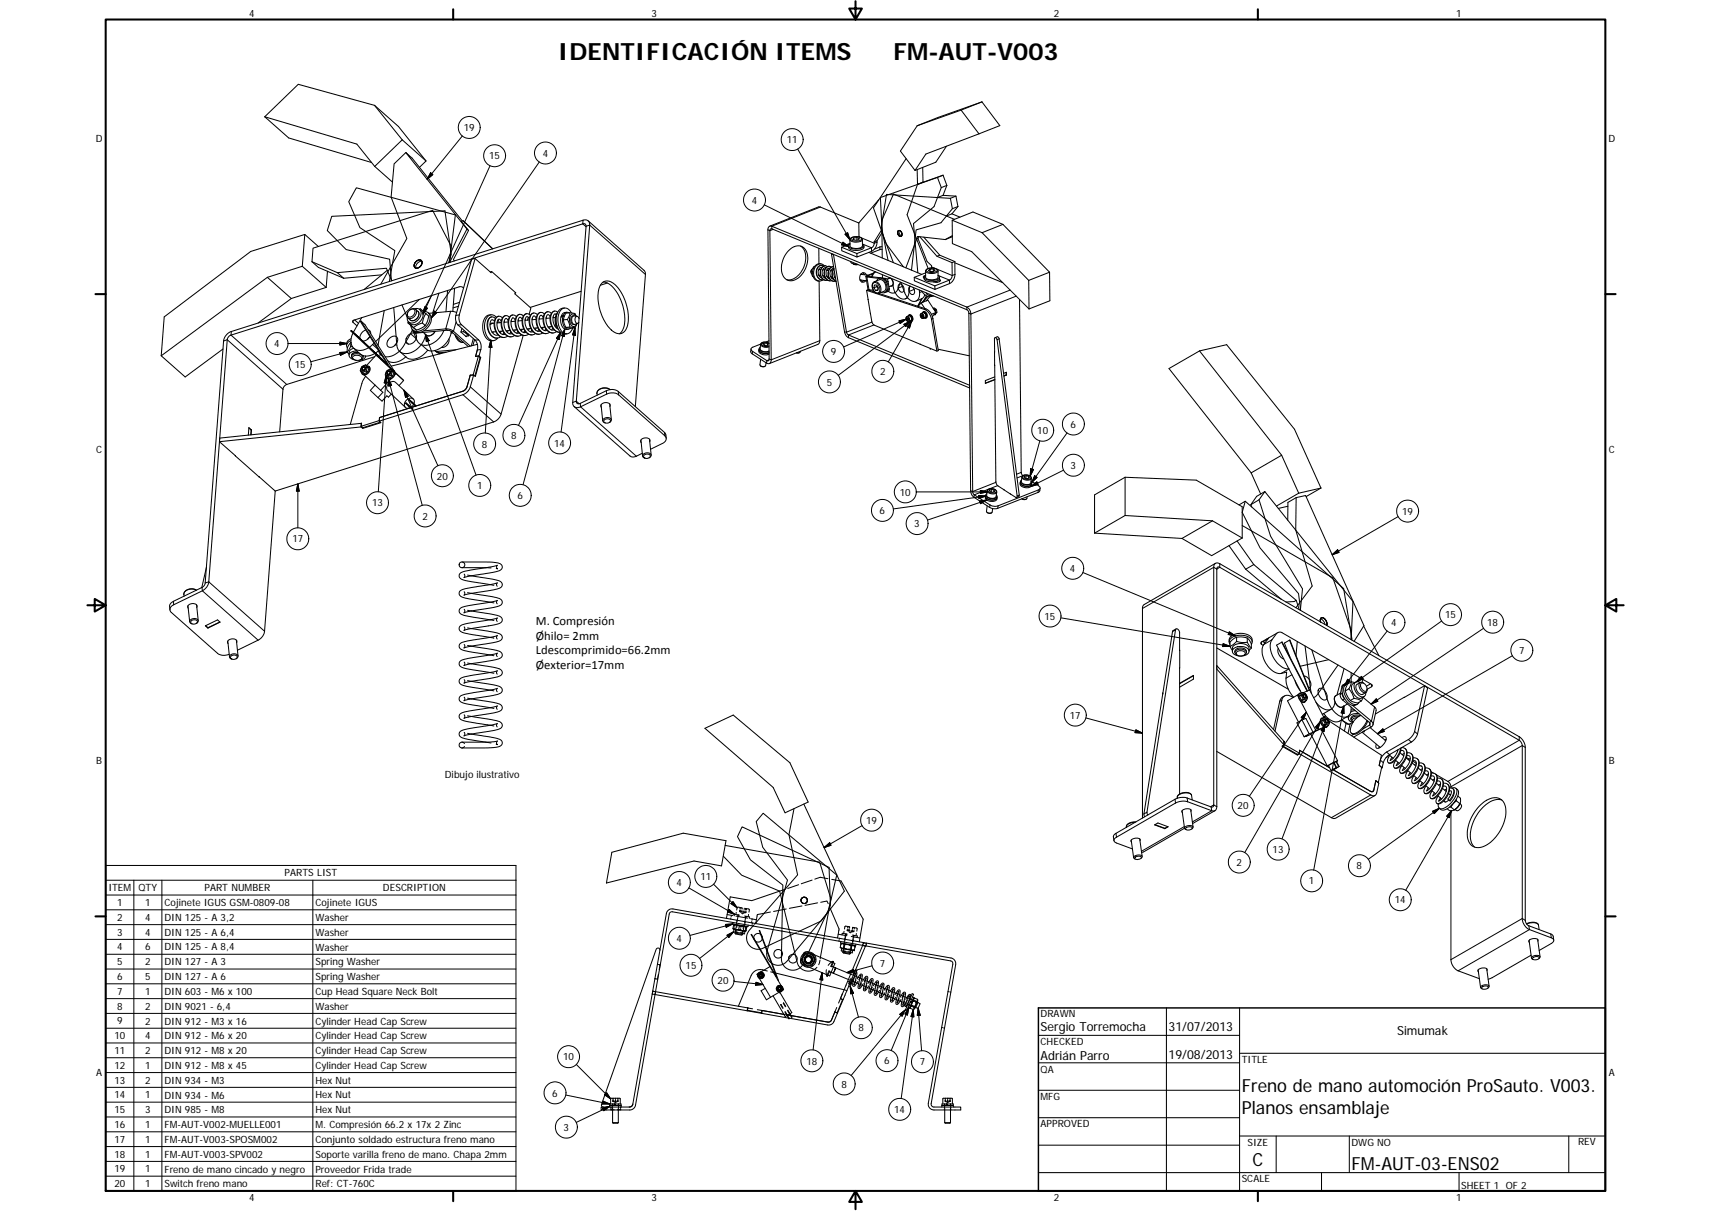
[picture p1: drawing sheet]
<svg xmlns="http://www.w3.org/2000/svg" width="594mm" height="420mm" viewBox="0 0 594 420" stroke-linecap="round" stroke-linejoin="round" font-family="sans-serif">
<defs><g id="words">
<g font-size="8.2">
<text x="193.7" y="20.9">IDENTIFICACIÓN ITEMS</text>
<text x="310.2" y="20.9">FM-AUT-V003</text>
</g>
<g font-size="6.3">
<text x="431.1" y="379">Freno de mano automoción ProSauto. V003.</text>
<text x="431.1" y="386.6">Planos ensamblaje</text>
<text x="434.8" y="404.7">C</text>
<text x="469.2" y="406">FM-AUT-03-ENS02</text>
</g>
<g font-size="4.4">
<text x="186" y="216.9">M. Compresión</text>
<text x="186" y="221.9">Øhilo= 2mm</text>
<text x="186" y="227">Ldescomprimido=66.2mm</text>
<text x="186" y="232">Øexterior=17mm</text>
<text x="361.3" y="357.5">Sergio Torremocha</text>
<text x="405.8" y="357.8">31/07/2013</text>
<text x="485.1" y="359.2">Simumak</text>
<text x="361.3" y="367.9">Adrián Parro</text>
<text x="405.8" y="367.3">19/08/2013</text>
</g>
<g font-size="3.5">
<text x="86.6" y="5.8">4</text>
<text x="226.3" y="5.8">3</text>
<text x="365.9" y="5.8">2</text>
<text x="505.6" y="5.8">1</text>
<text x="161" y="45.6">19</text>
<text x="33.2" y="49.4">D</text>
<text x="273.1" y="49.7">11</text>
<text x="558.5" y="49.4">D</text>
<text x="169.8" y="55.3">15</text>
<text x="188.4" y="54.4">4</text>
<text x="261" y="70.7">4</text>
<text x="95.2" y="120.5">4</text>
<text x="288.5" y="123.2">9</text>
<text x="102.3" y="127.8">15</text>
<text x="305.6" y="130.2">2</text>
<text x="287.1" y="133.8">5</text>
<text x="371.7" y="148.4">6</text>
<text x="167.3" y="155.4">8</text>
<text x="177.5" y="152.4">8</text>
<text x="192.4" y="154.9">14</text>
<text x="360.1" y="150.6">10</text>
<text x="33.4" y="157.3">C</text>
<text x="558.6" y="157.3">C</text>
<text x="151.7" y="166.4">20</text>
<text x="371.7" y="162.7">3</text>
<text x="165.6" y="169.7">1</text>
<text x="179.7" y="173.2">6</text>
<text x="312.4" y="172">10</text>
<text x="129.2" y="175.7">13</text>
<text x="305.4" y="178.4">6</text>
<text x="486.8" y="178.6">19</text>
<text x="146.7" y="180.3">2</text>
<text x="317.5" y="183">3</text>
<text x="101.5" y="188.2">17</text>
<text x="371.5" y="198.5">4</text>
<text x="362.7" y="215">15</text>
<text x="501.7" y="214.5">15</text>
<text x="483" y="217.2">4</text>
<text x="516.4" y="217.1">18</text>
<text x="527.4" y="226.9">7</text>
<text x="371.4" y="249.4">17</text>
<text x="33.4" y="265.2">B</text>
<text x="154.5" y="270">Dibujo ilustrativo</text>
<text x="558.6" y="265.2">B</text>
<text x="429.7" y="280.7">20</text>
<text x="300.7" y="285.8">19</text>
<text x="441.8" y="295.9">13</text>
<text x="98.8" y="304.1">PARTS LIST</text>
<text x="243.2" y="305.4">11</text>
<text x="429.3" y="300.4">2</text>
<text x="471" y="301.6">8</text>
<text x="37.6" y="309.2">ITEM</text>
<text x="48.1" y="309.3">QTY</text>
<text x="71" y="309.2">PART NUMBER</text>
<text x="132.9" y="309.3">DESCRIPTION</text>
<text x="234.9" y="307.4">4</text>
<text x="454.5" y="306.9">1</text>
<text x="40.6" y="314.4">1</text>
<text x="50.4" y="314.4">1</text>
<text x="57.1" y="314.4">Cojinete IGUS GSM-0809-08</text>
<text x="109.5" y="314.4">Cojinete IGUS</text>
<text x="484.3" y="313.4">14</text>
<text x="40.6" y="319.5">2</text>
<text x="50.4" y="319.5">4</text>
<text x="57.1" y="319.5">DIN 125 - A 3,2</text>
<text x="109.5" y="319.6">Washer</text>
<text x="40.6" y="324.7">3</text>
<text x="40.6" y="329.8">4</text>
<text x="50.4" y="324.6">4</text>
<text x="50.4" y="329.8">6</text>
<text x="57.1" y="324.7">DIN 125 - A 6,4</text>
<text x="57.1" y="329.8">DIN 125 - A 8,4</text>
<text x="109.5" y="324.7">Washer</text>
<text x="109.5" y="329.8">Washer</text>
<text x="234.9" y="326.8">4</text>
<text x="40.6" y="334.9">5</text>
<text x="50.4" y="334.9">2</text>
<text x="57.1" y="334.9">DIN 127 - A 3</text>
<text x="109.5" y="334.9">Spring Washer</text>
<text x="305.5" y="335.4">7</text>
<text x="40.6" y="340">6</text>
<text x="50.4" y="340">5</text>
<text x="57.1" y="340">DIN 127 - A 6</text>
<text x="109.5" y="340.1">Spring Washer</text>
<text x="238" y="336.2">15</text>
<text x="249.2" y="341.4">20</text>
<text x="40.6" y="345.1">7</text>
<text x="50.4" y="345.1">1</text>
<text x="57.1" y="345.2">DIN 603 - M6 x 100</text>
<text x="109.5" y="345.2">Cup Head Square Neck Bolt</text>
<text x="40.6" y="350.3">8</text>
<text x="50.4" y="350.3">2</text>
<text x="57.1" y="350.3">DIN 9021 - 6,4</text>
<text x="109.5" y="350.4">Washer</text>
<text x="361.3" y="353">DRAWN</text>
<text x="40.6" y="355.4">9</text>
<text x="50.4" y="355.5">2</text>
<text x="57.1" y="355.5">DIN 912 - M3 x 16</text>
<text x="109.5" y="355.5">Cylinder Head Cap Screw</text>
<text x="298.1" y="357.8">8</text>
<text x="39.7" y="360.6">10</text>
<text x="39.7" y="365.7">11</text>
<text x="50.4" y="360.6">4</text>
<text x="50.4" y="365.7">2</text>
<text x="57.1" y="360.6">DIN 912 - M6 x 20</text>
<text x="57.1" y="365.7">DIN 912 - M8 x 20</text>
<text x="109.5" y="360.6">Cylinder Head Cap Screw</text>
<text x="109.5" y="365.8">Cylinder Head Cap Screw</text>
<text x="361.3" y="362.5">CHECKED</text>
<text x="39.7" y="370.9">12</text>
<text x="50.4" y="370.8">1</text>
<text x="57.1" y="370.9">DIN 912 - M8 x 45</text>
<text x="109.5" y="370.9">Cylinder Head Cap Screw</text>
<text x="195.5" y="367.9">10</text>
<text x="280" y="369.3">18</text>
<text x="307" y="369.3">6</text>
<text x="319.3" y="369.6">7</text>
<text x="431.1" y="368.7">TITLE</text>
<text x="33.4" y="373.2">A</text>
<text x="39.7" y="376">13</text>
<text x="50.4" y="376">2</text>
<text x="57.1" y="376">DIN 934 - M3</text>
<text x="109.5" y="376">Hex Nut</text>
<text x="292.2" y="377.4">8</text>
<text x="361.3" y="372.1">QA</text>
<text x="558.6" y="373.2">A</text>
<text x="39.7" y="381.1">14</text>
<text x="50.4" y="381.1">1</text>
<text x="57.1" y="381.1">DIN 934 - M6</text>
<text x="109.5" y="381.1">Hex Nut</text>
<text x="191.8" y="380.5">6</text>
<text x="361.3" y="381.6">MFG</text>
<text x="39.7" y="386.2">15</text>
<text x="50.4" y="386.2">3</text>
<text x="57.1" y="386.2">DIN 985 - M8</text>
<text x="109.5" y="386.2">Hex Nut</text>
<text x="310.5" y="386.1">14</text>
<text x="39.7" y="391.4">16</text>
<text x="50.4" y="391.4">1</text>
<text x="57.1" y="391.4">FM-AUT-V002-MUELLE001</text>
<text x="109.5" y="391.5">M. Compresión 66.2 x 17x 2 Zinc</text>
<text x="195.7" y="392.3">3</text>
<text x="361.3" y="391.2">APPROVED</text>
<text x="39.7" y="396.5">17</text>
<text x="39.7" y="401.6">18</text>
<text x="50.4" y="396.5">1</text>
<text x="50.4" y="401.6">1</text>
<text x="57.1" y="396.5">FM-AUT-V003-SPOSM002</text>
<text x="57.1" y="401.6">FM-AUT-V003-SPV002</text>
<text x="109.5" y="396.6">Conjunto soldado estructura freno mano</text>
<text x="109.5" y="401.7">Soporte varilla freno de mano. Chapa 2mm</text>
<text x="433.2" y="397.5">SIZE</text>
<text x="469.2" y="397.5">DWG NO</text>
<text x="547.9" y="397.4">REV</text>
<text x="39.7" y="406.8">19</text>
<text x="50.4" y="406.8">1</text>
<text x="57.1" y="406.8">Freno de mano cincado y negro</text>
<text x="109.5" y="406.8">Proveedor Frida trade</text>
<text x="39.7" y="411.9">20</text>
<text x="50.4" y="411.9">1</text>
<text x="57.1" y="412">Switch freno mano</text>
<text x="109.5" y="412">Ref: CT-760C</text>
<text x="431.1" y="410.2">SCALE</text>
<text x="507.3" y="412.4">SHEET 1 OF 2</text>
<text x="86.6" y="416.7">4</text>
<text x="226.3" y="416.7">3</text>
<text x="365.9" y="416.7">2</text>
<text x="505.6" y="416.7">1</text>
</g>
</g></defs>
<g fill="none" stroke="#000" stroke-width=".36">
<path d="M130 36.6l8.4 7.3 9.5 12M130 36.6l9.7 11.9M130 36.6l-26.4-7.3-11.7 11.2M333.7 38.2l-15.2 5.4M333.7 38.2l6.2 8.2M340.9 35.3l-7.2 2.9M340.9 35.3l-15.2 5.4-7.2 2.9M340.9 35.3l6.2 8.3-7.2 2.8M91.9 40.5l8.3 7.4 28.8 8.5M91.9 40.5l32 9.5 6.2 7.7M130.1 57.7l6.2 5.5M139.7 48.5l-9.6 9.2"/>
<path d="M139.7 48.5l8.2 7.4-2.3 2.2M140.9 52.9l-4.1 4-1 11.5 5.5 14.4-9.1 15.8M314.6 55.1l-11.3 17 4.4 12.5 6 8M318.4 58.9l.2 5M318.5 43.6l-5.9 8.8 5.1 6.7M320.4 58.1l.1 5.1M328.6 50.7l-3.7 5.6-7.2 2.8M339.9 46.4l-18.4 7-3.8 5.7M160.5 76.7l-17.4-21.8-2.2-2 21.2 26.6M160.8 76.6l10.2 9.7M160.8 76.6l10.3 9.7M160.8 76.6l-.7 .2"/>
<path d="M162.1 79.5l.6 .5M162.1 79.5l-5.9 11.5 .4-5.7-6.4-12.3-41.5 13.1-.4 4.7M204.3 76.6l19.3 17.2 .5 .9-3.5 46.4M298.2 77.4l-13.9-5.6-17 6.7M298.2 77.3l.1 4.9M305 69.5h.1M305 69.5l-6.8 7.8M305.1 69.4l-.1 .1M306 79.9l-2.5 4M312.3 80a1.43 1.43 0 0 0 .7 1.9M318.6 63.9l-3.6 10.6 7.3 18.7M320.5 63.2l-1.9 .7"/>
<path d="M325.5 61.6l-19.8 6.9 .6 12.3 3.9 10.3M325.5 61.6l1.3 3.5M326.8 65.1l-2.5 6.6-7.1 5.9 1.5 17M327.4 60.8l1.4 3.5M327.4 60.8l-1.9 .8M327.4 60.8l-6.9 2.4M328.8 64.3l-1.4 3.5 4.5 .3M328.8 64.3l-2 .8M330 68.8l-22.2-1.3-1.8 11 2.3 11.9M330 68.8l.7 3.6M330.6 76.4l10.4 4.3M330.7 72.4l-4 4.9-8.6 2.5-1.6 13.9"/>
<path d="M331.4 76.1l-21.2-8.8-4 9.1 .1 13.1M331.9 68.1l-1.9 .7M331.9 68.1l.7 3.5M332.6 71.6l-1.9 .8M332.6 71.6l-2.1 2.6 2.8 1.1M348.2 77.9l-7.2 2.8M348.2 77.9l-10.4-4.3-7.2 2.8 .1 8.1 6.7 2.8 19.9 19.9M348.2 77.9l16.2 16.5M92.8 96.2l8.3 7.4M92.8 96.2l-36.8 27.2M105 92.4l8.3 7.3M105 92.4l-12.2 3.8"/>
<path d="M105.8 81.3l-18.7 5.9-30.1 22.7-1 13.5M105.8 81.3l4.7 4.2M105.8 81.3l-.8 11.1M108.3 90.8l2.2 2 8.8 3.7M108.3 90.8l8.8 3.8M113.3 99.7l-12.2 3.9M113.7 94.1l-.4 5.6M117.1 94.6l2.2 1.9M117.1 94.6l17.1-1.5 1.8 4.3M132.5 95.4l-13.2 1.1M134.4 93.8l-7.9 6.6M144.4 90.8a1.18 1.18 0 0 1 1.9-.4 1.18 1.18 0 0 1-.3 1.9 1.14 1.14 0 0 1-1.6 .7 1.14 1.14 0 0 1-.4-1.7z"/>
<path d="M144.5 90.7a1.14 1.14 0 0 1 1.7-.4 1.14 1.14 0 0 1 0 1.8 1.25 1.25 0 0 1-1.2 1 1.25 1.25 0 0 1-1.2-.8zM144.5 90.8a1.17 1.17 0 0 1 1.8-.3 1.17 1.17 0 0 1-.3 1.9 1.11 1.11 0 0 1-1.4 .7 1.11 1.11 0 0 1-.8-1.3zM144.5 90.7a1.14 1.14 0 0 1 1.8-.3 1.14 1.14 0 0 1-.2 1.8 1.17 1.17 0 0 1-1.3 .9 1.17 1.17 0 0 1-1-1.2zM146.1 92.2l-.2 .3M146.5 90.7a2.06 2.06 0 0 0-2.1 2.3M155.8 91.2l.9-3-2.2-15-39.3 1.9-1.6 4.9 6.6 6.6 15.1 3.3 .6 7.5M156 91.1l2.1-16.5-34.4-9.4-2.6 4.8 3.9 9 12.1 8-1.9 10.7M157.4 90.1l.4 .4M161 99.9l-1.4-.4-37.1 11.7v.5l1.4 1.4M165 89.7l-1.2 .2-5.6 20.5a3.3 3.3 0 0 0 .9 2.4l6.1 5.4 .6 1.5-.1 1.7M165 89.7l-5.7 20.6 .2 1 .6 1.2 6.6 6.1 .4 2-.8 2.9M165 89.7l5.5 4.9 .1-.3"/>
<path d="M170.3 94.4l.4-.2 8.4 7.4-.2 .1M209.1 98.1a3.3 3.3 0 0 1 4.6 .8 16 16 0 0 1 3.8 15 2.82 2.82 0 0 1-4.8 1 16 16 0 0 1-4.6-15.3zM209.5 97.9a7.6 7.6 0 0 1 5.5 4.9 14.6 14.6 0 0 1 1.2 11.7l-1.1 1.3M210.9 98.2l-2.4 .8M273.7 87.1a3.6 3.6 0 0 1 6.2-.1 7.9 7.9 0 0 1-5 10.4 3.7 3.7 0 0 1-3.6-4.4 9.1 9.1 0 0 1 2.4-5.9zM278 85.4a6 6 0 0 1 1 7.5 5.8 5.8 0 0 1-5.9 4.1M281.6 94.1l.6 .1M281.6 94.1l.5 1.8M281.9 93.5a.97 .97 0 0 0-.1 1.4M282.1 95.9h.2zM282.7 92.6l-1.1 1.5M284.3 95.5l.6 .1-.6-.1"/>
<path d="M284.3 86.2v5.3M284.4 97.5l.2 20.7-.3 1-17.2 7M284.5 95.5h-.1M284.6 93.5l.4 .1M284.7 93.5h.1M285 93.5l-.8 .3M285.1 91.5a3.1 3.1 0 0 0-2.8 1.8 3.1 3.1 0 0 0 .4 3.3l.7 .7 .9 .2M285.4 92.8a1.86 1.86 0 0 0-.8 3.2l.7 .5M285.7 93.6l.6 .1M285.7 95.6l.6 .1M285.9 93.2l.3 .5M286 95.7l.4 .3"/>
<path d="M286 92.3a1.99 1.99 0 0 0-2.2 .5 1.99 1.99 0 0 0-.4 2.2l.3 .8a2.06 2.06 0 0 0 2.4 1.3M286.3 92.3a2.08 2.08 0 0 0-2.3-.6 2.08 2.08 0 0 0-1.3 1.9 2.72 2.72 0 0 0 2.1 3.9l.9-.4M286.4 96.1l-.2 .2M286.6 92.9h.1M286.7 92.9a1.84 1.84 0 0 0-.8 3.2l.8 .5M287 93.8l.7 .1M287 95.8l.6 .1M287.2 93.5l.1 .3M287.3 92.5a1.92 1.92 0 0 0-2.1 .4 1.92 1.92 0 0 0-.4 2.2l.1 .5a2.11 2.11 0 0 0 2.6 1.6M287.6 95.9l-.3 .3M287.7 93.1l.2 .4M287.8 96.3l-.3 .2"/>
<path d="M288.1 93.1a1.69 1.69 0 0 0-1.1 2.7l.5 .7 .6 .3M288.4 94h.6M288.4 96h.6M288.5 93.6l.1 .4M288.7 92.7a1.77 1.77 0 0 0-1.9 .2 1.77 1.77 0 0 0-.7 1.7 2.39 2.39 0 0 0 2.7 2.8M288.9 96l-.3 .4M289 88.1l-.3 .1 4.5 27a2.5 2.5 0 0 0 1.4 2l42 17.4v-.9l-42.3-17.7-.4-.7-4.5-27-.7-.1M289.1 93.2l.2 .4M289.2 96.5l-.3 .1M289.4 92.6a2.54 2.54 0 0 0-1.2 4.3l.8 .6h1.2M289.5 93.3a1.77 1.77 0 0 0-.9 3l.9 .6M289.5 93.2a2.94 2.94 0 0 0 .8 4.4"/>
<path d="M289.7 94.2a2.59 2.59 0 0 0 .4 2.5M289.7 96.1h.3M290.1 96.5l-.1 .1M292.2 85.8l.1 1.2 5.2 2.2M292.2 85.8l5.3 2.2M295.1 84.4l-1.8 .7 .3 .1M295.1 84.6l-2.9 1.2M295.2 82.8a3.2 3.2 0 0 1 4.2 .2l.1 2.3a3.1 3.1 0 0 1-4.4 0zM295.4 90.8a1.53 1.53 0 0 0 2.2 .9M296.3 91.5l.9 .4 .7-.1M296.3 91.6l1.4 .1M296.4 82.6v.5"/>
<path d="M296.4 82.6l1.1-.2 .9 .4-.3 .4-1.1 .1-.8-.3zM297.5 82.4v.9M298.3 82.2h.1M298.6 97.1l.6 .1M298.7 97.2l2.2 .2M298.8 97.2h-.1M298.9 95.1v.1M299 95.1l.1 .1M299.4 95.2h-.6l2.6 .3M299.5 84.7a.74 .74 0 0 1 .4 .9 .74 .74 0 0 1-.8 .5l-2.6 .3a1.46 1.46 0 0 1-1.8-1.2l.4-.5M299.6 94.6l.5 .7M299.9 97.3l-.7 .5"/>
<path d="M299.9 85.3a1.59 1.59 0 0 1-2 1.6h-1.2a1.67 1.67 0 0 1-2.1-1.5M300.6 95.9l.8 4.5 1.8 .3M300.8 95.4a1.25 1.25 0 0 0-1.6-.7 1.25 1.25 0 0 0-.7 1.6 1.19 1.19 0 0 0 .6 1.5 1.19 1.19 0 0 0 1.5-.4M301.7 87.6l18.3 7.6M303.1 95l-1.8 .8 4.4 .6M303.4 94.7l-2.8 1.3 4.6 .6M303.5 83.9a1.92 1.92 0 0 1-.9 2.1l-5.1 2M303.6 98.9h.7l.7 .9-.2 1h-.8l-.6-1zM303.9 94.3l-.8 .7-.5 1M304 94.3l-.7 .7-.5 1M304.4 99.5l.5 .6M304.4 99.5l-1 .3"/>
<path d="M304.4 97.4a1.44 1.44 0 0 1 1.4-.9 1.44 1.44 0 0 1 1.3 1 2.72 2.72 0 0 1-.1 4.1l-1-.2M304.5 83.5a3.6 3.6 0 0 1-1.9 3.7l-5.1 2v-1.2M304.5 83.5l-1 .4M304.5 99.1l-.1 .4M305.2 96.6a2.24 2.24 0 0 1 2.9 1.9 2.19 2.19 0 0 1-1 3.1M306.2 80.7l-1.7 2.8M306.3 85.6h-.7l-2 .8M306.3 86.6h-.6l-3.4 1.2M306.4 95.3v1.2M306.5 96.5l1.2 .1 .6 .8 .5 3.2-.2 .4-.6 .2M307 96.8h.1M307 96.8l.5 .2 .4 .9"/>
<path d="M308.3 96.8a1.21 1.21 0 0 1 1.3-.1 1.21 1.21 0 0 1 .6 1.2 .92 .92 0 0 1-1 1.4M309.1 96.5l-1.1 .4M309.6 96.6l.1 .4M310 98.7a5 5 0 0 0 3.9 5.1 2.06 2.06 0 0 0 1.7-2.1l.3-2.4M310 99l-1.3 .5M311.8 80.1a1.07 1.07 0 0 1 1.3 .6 1.07 1.07 0 0 1-.4 1.3 1.32 1.32 0 0 1-.9-1.9zM311.8 80.1a1.06 1.06 0 0 1 1.3 .6 1.06 1.06 0 0 1-.5 1.3 1.36 1.36 0 0 1-.8-1.9zM311.8 80.1a1.05 1.05 0 0 1 1.3 .6 1.05 1.05 0 0 1-.4 1.3 1.32 1.32 0 0 1-.9-1.9zM312 80a1.12 1.12 0 0 1 1.1 .8 1.12 1.12 0 0 1-.4 1.2 1.27 1.27 0 0 1-.7-2zM312.1 98.7a1.52 1.52 0 0 1 1.5 .5 1.52 1.52 0 0 1 .3 1.6 1.02 1.02 0 0 1-1.3 .5 1.02 1.02 0 0 1-.7-1.1l-.1-.9zM312.6 97.9l-.9 2.5a1.93 1.93 0 0 1-3.3 .6M312.8 98l1.3 3.6a3.4 3.4 0 0 0 4 2.8 3.3 3.3 0 0 0 1.1-3.8"/>
<path d="M316.1 99.3a1.58 1.58 0 0 0-.4 1.8 1.58 1.58 0 0 0 1.5 1 1.77 1.77 0 0 0-.2-2.4M317.5 96.2v1.2l7.1 3M317.5 96.2l7.1 3M319.3 82.1l6 6.8 5.3 2.2M320.8 82.3l5.5 6.2 5.2 2.2M321.4 94.7l-3.9 1.5M321.5 93.7a3.2 3.2 0 0 1 4.2 .2v2.3a3.1 3.1 0 0 1-4.3 0zM321.9 90.7l1.6 1.5-.1 .8M322.4 93.8l.5-.4h1.2l.6 .3-.6 .5h-1.1zM322.9 93.4v.8M324.1 93.4v.8M324.9 97.6l.2 .3"/>
<path d="M324.9 97.6v.3M324.9 97.6l.7 .3M325.7 95.6a.74 .74 0 0 1 .5 .9 .74 .74 0 0 1-.9 .5 3.7 3.7 0 0 1-4.4-.8l.5-.6h-.3a.45 .45 0 0 0-.5 .3 .45 .45 0 0 0 .3 .6M326.2 96.9a.43 .43 0 0 1 .4 .5 .43 .43 0 0 1-.5 .3l-2.1 .1M326.2 96.2a1.67 1.67 0 0 1-2 1.5l-1.2 .1a1.65 1.65 0 0 1-2.1-1.6M326.3 88.5l-1 .4M328.2 83.1l-9.6-1.1-4.1 10.9M330.6 91.1v4.5l-.4 1.2-5.6 2.4M330.7 81.8l-2.5 1.3M330.7 82.1l-2.5 1M331.5 91.2l16.7 6.9M331.5 90.7l-.9 .4"/>
<path d="M331.5 90.7l.1 4.5a3.5 3.5 0 0 1-1.9 3.2l-5.1 2v-1.2M341 80.7l16.2 16.6M357.2 97.3l.1 9.9M364.4 94.4l-7.2 2.9M364.4 94.4l.1 10-7.2 2.8M101.1 103.6l-11.4 8.4M121.8 118.8h.1M121.8 118.8l-1.2 1.9M121.8 118.8l-.1 1.4M121.8 118.2a1.66 1.66 0 0 0-1.2 2.5M121.9 117.5a2.04 2.04 0 0 0-1.6 2.3M122 114.7l-.2 .1 9.5 9-.7-.6"/>
<path d="M122.5 115.5a4 4 0 0 0 1.3 5.9 5.1 5.1 0 0 0 4.2-.8M123.1 111l1.4 1.2M125.3 111.4l-.2 .1 9.4 15-12.5-11.8 12.4 11.6M125.3 111.4l1.4 1.2 10.1 16M125.3 111.4l10.2 16.2M125.6 110.2l-2.9 5.1M127 114.5a2.81 2.81 0 0 0-2 3M127.9 114.4l.6 .4 .2 1M128.3 116.9l-.7 .8M128.4 116.7a2.71 2.71 0 0 1-2.5 1.6M129.9 119.1l-1.7 1.4M133.4 107.8l-2.1 12"/>
<path d="M135.1 117.6a1.63 1.63 0 0 1 1.5-1 1.63 1.63 0 0 1 1.5 1 2.58 2.58 0 0 1-3.3 2.7 1.96 1.96 0 0 1 .3-2.7zM136.7 106.7l1.1 13.1a3.3 3.3 0 0 0 5.3 2.4 8.7 8.7 0 0 0 4.7-6.1M137.7 119.1l-.7 .9M139.6 105.8l1.8 4.2a1.71 1.71 0 0 0 .9 2 1.71 1.71 0 0 0 2-.4 3 3 0 0 0 1.4-4.2l-.7-.4-1 .1M141.7 112l1.9 1.7M141.7 112l2.9 2.5M141.7 116.4a1.57 1.57 0 0 1 1.6-.9 1.57 1.57 0 0 1 1.3 1.1 2.51 2.51 0 0 1-3.3 2.5 2.06 2.06 0 0 1 .4-2.7zM141.7 111.6v.4M142 107.8a1.11 1.11 0 0 1 1.7-.5 1.11 1.11 0 0 1 .1 1.8 1.36 1.36 0 0 1-2.3 .4v-1zM142.4 107.5a1.32 1.32 0 0 1 2 0 1.32 1.32 0 0 1-.2 1.9 1.57 1.57 0 0 1-1.4 1.1 1.57 1.57 0 0 1-1.5-.8l.3-1.2M142.6 112.8l.1 .4M143.1 114.3a.8 .8 0 0 0 1 .8"/>
<path d="M143.2 114.6l-2.9 5.1a7.3 7.3 0 0 1-6.6 4.1M143.4 114.9l1 .7 10.9-1 1.4 .4M143.6 113.7l1 .8M144.3 107.3l.8 .8a2.16 2.16 0 0 1-.3 2.3 2.16 2.16 0 0 1-2.3 .7l-.9-.8M145.6 107.3l.4-.2 1.9 1.7M145.6 103.9l-15.2 14.6M145.7 107.4a2.71 2.71 0 0 1-.3 4.6 2.3 2.3 0 0 1-3.5-.3M146.7 112.1l-1.4 .4-1.7 1.2M146.7 112.1l1 .8-1.4 1-1.7 .6M147 108a2.31 2.31 0 0 1 2.2 1.2 2.31 2.31 0 0 1-.2 2.5 4.4 4.4 0 0 1-5.4 3l-.7-.8-.2-1M147.1 114.8l7.9-.7 1.4 .2 .9 .5 6 5.3M147.9 108.8l.9 .9-.4 1.7-.7 1.5"/>
<path d="M147.9 108.8l-.8 1.5-.4 1.8M148.7 108.5a3.3 3.3 0 0 1-.2 5.2 3.4 3.4 0 0 1-5.1 .8M149.8 102.6l-2.9 5.3M151.1 115a2.27 2.27 0 0 1-3.1 1.3l-1-1M152.4 101.7l-2.2 6.9M154.1 114.7a7.2 7.2 0 0 1-7.5 5l-.8-.4-.8-.9-1.5-3.4M155.4 100.8l-.6 7.4M155.9 117.6a2.54 2.54 0 0 1-2.6 2.9M156.7 115l5.9 5.2M156.7 115a7.4 7.4 0 0 1-7.8 6.6l-.4-.1a5.9 5.9 0 0 1-7.2 2.7l-2.5-2.3M156.9 115.3h-.3M157.2 115.5l-.6 .1"/>
<path d="M157.8 100l-.6 8M158.5 116.6a2.81 2.81 0 0 0 2.4 2.2 2.75 2.75 0 0 1-2.9-2.6l.3 .8M158.6 108.4l-2.1-.4-7.6 .7M159.2 106.3l-1.9 .5M159.5 104.9l-2.1 .7M160.1 115.2l1.8 1.6v-.2M160.4 114l-.3 1.2M160.9 115.1l-.8 .1M161.2 114.7l-.3 .4 1.1 .7 .6 .7M161.6 115a1.01 1.01 0 0 0 1 1M162.6 116.5l-1 .1M162.8 116.1l-.2 .4"/>
<path d="M164.8 117.8l-.6 2M165.8 119.5l-30 7.5M170.5 109.2a3.1 3.1 0 0 0-2.9 3.5 5 5 0 0 0 2.8 5.5h1M170.9 111a3.2 3.2 0 0 0 .2 4.5l.9 .8 .9-.1M171.1 112.2l-.5-.1-.5 .6M171.4 115.2l-.5 .1M171.5 112.1l-1 .1M172 110.6a1.61 1.61 0 0 0-1.9-.5 1.61 1.61 0 0 0-.9 1.9 4.4 4.4 0 0 0 3.1 5.3l1.5-.5M172.2 115.1l-1.3 .1M172.4 110.1a2.08 2.08 0 0 0-2.3-.8 2.08 2.08 0 0 0-1.5 1.8 6 6 0 0 0 1.9 6.9 1.88 1.88 0 0 0 2.3-.7M172.6 111.7l.2 .3M172.9 111l.4 1"/>
<path d="M173.6 115v.4M174 111.9l-1.4 .1M174 114.9l-.3 .6M174 111.5l-.2-.4a.61 .61 0 0 0-.8-.3 .61 .61 0 0 0-.3 .8 3.6 3.6 0 0 0 2.3 4.5l.4-.1M174.4 110.3a1.55 1.55 0 0 0-1.7-.5 1.55 1.55 0 0 0-1 1.5 4.4 4.4 0 0 0 3.3 5.8l1.2-.5M174.6 114.9l-1.3 .1M174.9 115.4l-.3 .7M175.1 111.4l.1 .4M176.4 111.7l-1.4 .1M176.5 111.3l-.2-.2a.64 .64 0 0 0-.7-.6 .64 .64 0 0 0-.5 .8 3.7 3.7 0 0 0 2.3 4.5h.4M176.5 114.7l-.4 .6M176.9 110.1a1.56 1.56 0 0 0-1.8-.5 1.56 1.56 0 0 0-1 1.5 4.4 4.4 0 0 0 3.3 5.8l1.3-.5"/>
<path d="M177 114.6l-1.3 .2M177.3 115.2l-.3 .6M177.5 111.2l.1 .4M178.9 111.5l-1.4 .1M178.9 111.1a.63 .63 0 0 0-.4-.8 .63 .63 0 0 0-.8 .3 3.8 3.8 0 0 0 2.1 5.1l.4-.2M178.9 114.5l-.3 .6M178.9 101.5l-.1 .5 5.5 4.9-.6 2.2M179.3 109.9a1.63 1.63 0 0 0-1.9-.4 1.63 1.63 0 0 0-.9 1.8 4.2 4.2 0 0 0 3.5 5.3l1.1-.4M179.4 114.4l-1.3 .1M179.8 114.9l-.4 .7M179.9 111l.1 .4M181.3 111.2l-1.4 .2"/>
<path d="M181.3 114.3l-.3 .6M181.3 110.8l-.7-.7a3.4 3.4 0 0 0 .2 4.6 1.48 1.48 0 0 0 1.9 .6M181.7 116.4l-7.7 27.3a4.1 4.1 0 0 1-2.6 2.7l-75.8 24M181.7 109.6a1.56 1.56 0 0 0-1.7-.4 1.56 1.56 0 0 0-1 1.4 4.4 4.4 0 0 0 3.3 5.8l1.3-.4M181.9 114.2l-1.4 .1M182 115.1l-.1 .3M182.2 114.7l-.4 .7M182.3 110.8l.2 .3M183.4 110.1l-.3 1M183.7 111l-1.4 .1M183.7 114l-.3 .6M183.7 110.6l-.4-.6a.6 .6 0 0 0-.7-.1 .6 .6 0 0 0-.2 .7 3.7 3.7 0 0 0 2.3 4.6l.4-.1"/>
<path d="M184.1 109.4a1.53 1.53 0 0 0-1.7-.5 1.53 1.53 0 0 0-1 1.5 4.4 4.4 0 0 0 3.3 5.8l1.3-.5M184.3 114l-1.3 .1M184.6 114.5l-.3 .7M184.8 110.6l.1 .3M186.1 110.8l-1.4 .1M186.2 113.8l-.3 .6M186.2 110.4l-.2-.2a.63 .63 0 0 0-.7-.6 .63 .63 0 0 0-.5 .8 3.4 3.4 0 0 0 2.5 4.5h.2M186.6 109.2a1.55 1.55 0 0 0-1.7-.5 1.55 1.55 0 0 0-1.1 1.5 4.4 4.4 0 0 0 3.3 5.8l1.3-.5M186.7 113.7l-1.3 .2M187 114.3l-.3 .6M187.2 110.3l.1 .4M188.6 110.6l-1.5 .1"/>
<path d="M188.6 113.6l-.3 .6M188.6 110.2l-.3-.5a.6 .6 0 0 0-.8-.3 .6 .6 0 0 0-.2 .8 3.6 3.6 0 0 0 2.2 4.5l.5-.1M189 109a1.56 1.56 0 0 0-1.7-.5 1.56 1.56 0 0 0-1 1.5 4.4 4.4 0 0 0 3.3 5.8l1.2-.5M189.2 113.5l-1.4 .1M189.5 114l-.4 .7M189.6 110.1l.2 .4M191 110.3l-1.4 .2M191 113.4l-.3 .6M191 110l-.1-.3a.64 .64 0 0 0-.8-.5 .64 .64 0 0 0-.4 .8 3.7 3.7 0 0 0 2.3 4.5l.4-.1M191.4 108.7a1.63 1.63 0 0 0-1.9-.4 1.63 1.63 0 0 0-.9 1.8 4.4 4.4 0 0 0 3.2 5.4l1.4-.5M191.6 113.3l-1.3 .1M191.9 113.8l-.3 .7"/>
<path d="M192.1 109.9l.1 .3M192.8 110.2h-.8M193.1 109.2l-.3-.3a3.3 3.3 0 0 0 .3 4.8l.8 .5M193.4 113.1l-.7 .1M193.4 113.2l-.3 .5M193.6 108.4a4.3 4.3 0 0 0-.4 4.6l.2-.1M193.6 108.3a1.58 1.58 0 0 0-1.7-.1 1.58 1.58 0 0 0-.8 1.5 4.6 4.6 0 0 0 3.2 5.6h.3M194.9 109.8l.1 .1M195.5 109.6a1.74 1.74 0 0 0-.8 2.4 2.21 2.21 0 0 0 2.6 2.2M195.5 109.6l.4 .3M195.5 109.6a3.7 3.7 0 0 0 1.6 4.6l1-.3M195.6 111l.9 2.6"/>
<path d="M195.6 109.3l.4 .4M195.6 109.3l-.7 .5M196 106.9a3.5 3.5 0 0 0-2.9 4.5 4.1 4.1 0 0 0 3.1 4.5l.6-.1M196.5 113.6l1.7 .3 1.4-.1M196.8 108.4a1.74 1.74 0 0 0-1.9 1.4M197 110.8l-1.4 .2M197 110.8l.9 2.7M197.5 108.5a1.28 1.28 0 0 0-1.9 .8M197.9 108.5l-.9 2.3M197.9 113.5l1.7 .3M197.9 108.5l.8 .1a1.18 1.18 0 0 1 1.4 1.1M197.9 108.5l-1.4 .1-.6 1.2-.3 1.2"/>
<path d="M197.9 113.5l-1.4 .1M198.4 108.6a2.26 2.26 0 0 0-2.4-1.7 2.26 2.26 0 0 0-2 2.2 5.9 5.9 0 0 0 2 6.6 2.18 2.18 0 0 0 2.8-1.9M199.2 109.6h-.3M199.5 112.6h-.3M200 109.7a1.11 1.11 0 0 0-1.3-.8 1.11 1.11 0 0 0-.9 1.3 2.3 2.3 0 0 0 1.6 3.1l.8-1M200.3 112.3l-.7 1.5M200.4 109.7l-1-.1a1.57 1.57 0 0 0-.9 1.6 1.57 1.57 0 0 0 1.2 1.3l.9-.3M201.1 110.6a.74 .74 0 0 0-.8-.9 .74 .74 0 0 0-.7 1 .95 .95 0 0 0 .2 1.1 .95 .95 0 0 0 1 .2l.2-.2M201.8 101.1l-17.7 5.6M264.1 119.4l-2.7 1.1a.74 .74 0 0 0-.6 .7 .74 .74 0 0 0 .5 .7l5 3.2a.51 .51 0 0 0 .6 0 .51 .51 0 0 0 .2-.5l-.5-44.8a1.05 1.05 0 0 1 1.4-1.3l67.7 28.1a2.68 2.68 0 0 1 1.4 2.3l.6 61.9 .6 .9 5.7 3.6a3.3 3.3 0 0 0 2.6 .2l13.9-5.5a.75 .75 0 0 0 .7-.7 .75 .75 0 0 0-.6-.8l-2.6-1.6M264.9 119.2l.7-.2 .9 .2 .2 .5-.7 .3-.9-.3zM265.5 119.8v.1"/>
<path d="M265.5 119.8h-.1M265.6 119l-.1 .8M266.5 119.2l-.1 .6M267 118.2l-1.2 .5M267 119.1a2.01 2.01 0 0 0-2.9 .3l-.2 1.6a2.21 2.21 0 0 0 3.1 .7M300.9 100.7l.5 3.2M301.4 103.9l.8 4.8M301.9 100.6v.1M302.2 108.7l.5 3.1 .7 1 16.1 6.6M303.7 101.3l-2.3-.7-.5 .1 20.1 6.7a4.1 4.1 0 0 1 2.4 3.3l1.9 11.1M304.9 100.5l-.9 .3M305.1 101.8l16.4 5.4a4.2 4.2 0 0 1 2.4 3.4l1.9 11-.5 .2-5.8-2.4"/>
<path d="M308.3 100.4a.6 .6 0 0 1-.5 .8M308.3 100.3v.1M310.8 101.5l-.2 .1M314.9 110.3h.3l.2 .8-.6-.4zM315.2 103.4l-.9 .3M315.2 110.6l.2 .4-.3 .1M315.2 110.6l-.4 .1M315.2 110.3v.3M315.3 109.6a1 1 0 0 1 1.2-.1 1 1 0 0 1 .4 1.2l-.3 .7h-.5M315.7 109.3a1.23 1.23 0 0 1 1.2 .8 1.23 1.23 0 0 1-.4 1.3M316.1 109.6l-.5-.1-.3 .2M316.1 109.6v.1"/>
<path d="M316.1 109.7l.1-.2a1.12 1.12 0 0 1 .1 1.9M316.1 109.7l.2 .1a.87 .87 0 0 1 .3 .9 .87 .87 0 0 1-.7 .7M316.2 109.5h-.7M316.2 109.5l-.1 .2M316.2 109.5l-.1 .1M319.5 119.4v.1M319.8 105.1l1.3 2M319.9 109.2h.3l.2 .4v.4l-.6-.3zM320 103.7l-1.4 2.6M320 100.9a2.9 2.9 0 0 0 3.6 1.8l-.2 .1M320.1 109.5l.3 .4M320.1 109.5l-.3 .2"/>
<path d="M320.2 109.2l-.1 .3M320.2 103.6l-1.5 2.7 1.1-1.2M320.3 108.5a1.01 1.01 0 0 1 1.2 0 1.01 1.01 0 0 1 .4 1.1l-.2 .6-.7 .1M320.4 109.9l-.3 .1M320.4 109.9h.1M320.4 104.9l-.6 .2M320.5 108.4h.6M320.6 108.2a1.23 1.23 0 0 1 1.2 .8 1.23 1.23 0 0 1-.3 1.4M321 108.5l-.4-.1-.4 .2M321 108.5v.1M321.1 102.2l-.9 1.4-2.2 .9M321.1 108.6l.1-.2a1.1 1.1 0 0 1 0 1.9"/>
<path d="M321.1 108.6l.3 .3a.79 .79 0 0 1 .2 .9 .79 .79 0 0 1-.7 .5M321.1 108.6v.1M321.1 108.4l-.1 .3M321.1 108.4l-.1 .1M321.6 104.4l.6-.3 2.8 4.3M321.6 104.4l-1.2 .5M321.7 101.7a1.69 1.69 0 0 0 2.1 .9M321.7 102.6l-.8 1.4M322 102.8l-1.9 2.2M322.1 102.8l-1.7 2.1M322.5 102.4l.7 .3h1M322.6 102.4l1.3 .2"/>
<path d="M322.8 103l-1.2 1.4M324.1 107.1l.7 1M324.6 107.4l.1 .1M324.7 107.5v.1M324.8 108.6l-.5 .6M325 108.4l-1.6 .6M325 108.5h-.1M325 108.5l-.6 .7M325 108.4l-1.3 1.4M325 107.3l-.3 .2M325 107.3l.3 1.1M325 107.3l-.6-.4-.4 .1 .6 .5 .3 .8"/>
<path d="M325.3 108.4l-.5 .5M325.3 108.4l-.3 .1M345.5 117.2l.9-.3 .5 .5 7 54.4-.1 .5-.8 .3M354 103.9l.6 60.2 .6 .9M77.4 121.1l-13.1 9.7-8.3-7.4M120.5 122.1l.7 .7M120.6 120.7l-.1 1.4M121.7 120.2l-1.2 1.9M121.7 120.2l.7 .2M122.5 123.7a2.03 2.03 0 0 1 3.1 .6 1.97 1.97 0 0 1-3.2-.2zM122.8 124.7a.98 .98 0 0 1-.7-1.3 .98 .98 0 0 1 1.2-.6 2.16 2.16 0 0 1 2.7 1.2l-.8 .8M123.9 121.8a2.08 2.08 0 0 0-2.7 1.7 2.65 2.65 0 0 0 2 1.4"/>
<path d="M124.6 122.4a1.72 1.72 0 0 0-2.6 1.3M125.4 128.9l.1 .2M125.7 127.3a.8 .8 0 0 1 1.2-.3 .8 .8 0 0 1 0 1.3 .84 .84 0 0 1-1.3 .4 .84 .84 0 0 1 .1-1.4zM125.8 127.8h.1M126 127.4a.57 .57 0 0 1 .9 .1 .57 .57 0 0 1-.5 .9 .55 .55 0 0 1-.8-.2 .55 .55 0 0 1 .4-.8zM126.1 127.5a.49 .49 0 0 1 .8 .2 .49 .49 0 0 1-.6 .6 .45 .45 0 0 1-.6-.2 .45 .45 0 0 1 .4-.6zM126.1 123.4l-.1 .6M126.2 127.4h-.1M126.5 130.1l5.7 5.3M127 126.6a1.85 1.85 0 0 0-1.7 2.2l.6 .6M127 126.6l.7 .7M127 126.6l.3 .3"/>
<path d="M127 123.6v-.1a2.09 2.09 0 0 1-2.3 1.5M127 130.6l-1.2 2-4.2 14.7M127.2 128.7l-1.3 .7M127.2 128.7l.3 .4M127.3 126.9a1.22 1.22 0 0 1 1.1 1 1.22 1.22 0 0 1-.6 1.3 1.21 1.21 0 0 1-1.3 .8 1.21 1.21 0 0 1-1-1M127.3 126.9l.8 .8M127.5 129.1l-1.3 .6-.3-.3M127.7 127.3l-.5 1.4M127.7 127.3l.4 .4M128.1 127.1a1.81 1.81 0 0 1-.1 2.2 1.81 1.81 0 0 1-2.2 .5M128.1 127.7l-.6 1.4M130.1 123.8l-30.5 9.6a2.08 2.08 0 0 0-1.4 1.6l-1.1 14.8"/>
<path d="M130.1 122.7a4.3 4.3 0 0 1-5 .1l-2.2-1.9a1.74 1.74 0 0 0-1.6 1.2l-.1 1.1M130.3 133.6l-1.7 1.8 2.6 2.6M130.6 123.2l5.6 5.2M130.6 123.2l-3.4 3.7M131 123.4v.1M131.3 123.3l.9-.2 .4 .3M131.3 121.3l.6 1.5 .6 .5M131.4 121.7l-1 .8M132.2 135.4l.7 .7-1.7 1.9M134.5 129.2v.1M134.5 129a.57 .57 0 0 1 1-.2 .57 .57 0 0 1-.2 .9 .54 .54 0 0 1-.9 .2 .54 .54 0 0 1 .1-.9zM134.6 128.6a.81 .81 0 0 1 1.3 .1 .81 .81 0 0 1-.5 1.2 .8 .8 0 0 1-1.3 .1 .8 .8 0 0 1 .3-1.2z"/>
<path d="M134.7 128.9a.48 .48 0 0 1 .8 .3 .48 .48 0 0 1-.5 .6 .44 .44 0 0 1-.6-.3 .44 .44 0 0 1 .3-.6zM134.8 128.9h.1M135.5 127.6l.8 .8M135.5 127.6l1 .9M135.6 128.1a1.76 1.76 0 0 0-1.6 2.2l.5 .5M135.6 128.1l.8 .7M135.6 128.1l.4 .3M135.8 131.4l-3.6 4M135.8 136.7l-.9 1.1-.6-.5-1.7 1.9-1.4-1.2M135.8 130.2l-1.3 .6M135.8 130.2l.4 .3M136 128.4a1.22 1.22 0 0 1 1.1 .9 1.22 1.22 0 0 1-.6 1.4 1.2 1.2 0 0 1-1.3 .8 1.2 1.2 0 0 1-1.1-1"/>
<path d="M136 128.4l.8 .7M136.2 130.5l-.1 .1a1.23 1.23 0 0 1-1.6 .2M136.4 128.8l-.6 1.4M136.4 128.8l.4 .3M136.8 128.6a1.79 1.79 0 0 1-.2 2.2 1.79 1.79 0 0 1-2.2 .4M136.8 129.1l-.6 1.4M137.2 129.2l3 2.8-1.7 1.8M137.2 129.3l.3 .3M137.5 129.6l2.7 2.4M137.5 129.6l-.4 .4M140.9 123.8a5.1 5.1 0 0 1-6.3 1.4M141 139.8l1 .9"/>
<path d="M141 139.8l2.3 2.1M141 139.8l-.2 .2 1 .9M142 138.6l1 .9M142 138.6l2.4 2.2M142 138.6l-.1 .2 .9 .9M142.8 139.7l1.4 1.2 .2-.1M143 139.5l1.4 1.3M143 139.5l-.2 .2M143.5 138.4l-6.2-5.7a2.08 2.08 0 0 0-2.4 .4 2.08 2.08 0 0 0-.3 2.5l6.2 5.8M151.1 121.8l1.2 .6M152.3 122.4l.4 .4M152.4 122.4l.6 .3"/>
<path d="M154.9 122.2l-2.6 .2M158.3 121.3l-6.6 .6-.7-.3M163.3 130.2h.1M163.3 130.2l-1.1 3.8a2.93 2.93 0 0 1-1.7 1.8l-17.7 5.6 18.3-5.8 .9-1 1.3-4.4M164.3 130.1h.1M164.3 130.1l-1 .1M164.5 130.1l-1.2 4.1a4.1 4.1 0 0 1-2.6 2.7l-29 9.2M164.5 130.1l-1.2 .1M165.1 123.6l.1 .1M165.7 121.4l-.6 2.3 1-.2M165.7 121.4l-.6 2.2M166.1 123.5l.6 .6"/>
<path d="M166.1 123.5l-1.8 6.6M166.3 123.5l.6 .5-1.8 6.6-.6-.5M166.3 123.5l-1.2 .1M166.7 124.1l-1.8 6.4M166.9 124h-.2M211.8 135.2a2.86 2.86 0 0 0-4.5 1.3v.6M260.8 121.1l-.1 1 .3 .5 5.1 3.4a1.04 1.04 0 0 0 1.3 0 1.04 1.04 0 0 0 .4-1.2l-.5-44.8 .4-.6 68.2 28.1 .5 1.2 .6 61.6a3.1 3.1 0 0 0 1.2 2.2l5.4 3.6 1.2 .4h1.1l14.5-5.6 .6-.5 .1-1M263.5 121.4a1.87 1.87 0 0 0 2.4 1.7l1.2-.3M263.6 121.2a1.96 1.96 0 0 0 2.6 1.5l.9-.3M263.6 120.9a1.77 1.77 0 0 0 2.3 1.8l1.1-.3M264 120.4a.88 .88 0 0 0-.3 1 .88 .88 0 0 0 .9 .6l1 .2 1.4-.2M264 126.9l.7 .3 .9-.1"/>
<path d="M264.1 124.7l-.2 1.9a1.24 1.24 0 0 0 1.9 .2l.2-.9M277.7 122.3l-1.2 .1M277.9 121.9a.88 .88 0 0 1-1.3 .5M325.7 121.2l10.8 2.2M345.3 126.7h.1M345.4 126.7l.4 40.4 .4 1.2 2.4 1.6M345.4 126.7l-.1-9.1a.45 .45 0 0 1 .5-.5 .45 .45 0 0 1 .4 .6l7 54.7-.5 .2-1.9-1.2M345.4 131.7l-3.3 1.3M345.4 130.7l-3.3 1.3v1M345.4 131.7l-3.3 1.2M349.3 129.2v.9l-.7 .3M349.4 129.2l-.9 .3"/>
<path d="M349.4 129.2l-.1 .9M349.4 130.1l-.8 .4M416.5 121.8l-10.6 6.1 28.5 36.2M416.5 121.8l9.4-2.2 23.6 29.3 9.2 20.4M416.5 121.8l28.5 36.1M76.2 153.2l5.5 5M81.7 158.2l8.3 7.3M81.7 158.1v.1M86.4 148.5l.8 .7M87.2 149.2l-.1 1.7M87.2 149.2l-.8-.8-.2 2.6M87.3 149.2l-.1 1.7"/>
<path d="M125.4 148.1l-49.2 5.1M125.5 146.9l-49.2 5.1-.1 1.2M125.5 146.9l-.1 1.2M125.5 146.9h.1M125.5 146.9l-.1 1M126 148.4v.2M131.7 145.9v.1M131.7 145.9l-6.3 2M131.7 146.1l.6 .5-6.3 2-.6-.5M131.8 144.9l-.1 1M131.8 144.9h.1M131.8 144.9l-.1 1.2"/>
<path d="M132.1 146.5l-6.1 1.9-.6-.5M141.8 140.9l1.4 1.2 .1-.2M142 140.7l1.3 1.2M142 140.7l-.2 .2M143.6 140.4l-.9 .9M143.7 140.1a1.44 1.44 0 0 0-.6-1.9 1.44 1.44 0 0 0-1.9 .6 1.49 1.49 0 0 0-.8 1.8 1.49 1.49 0 0 0 1.7 1l.3-.1-10.6 3.4M199.3 141.1l19.4 17.1a2.06 2.06 0 0 0 2.3 .1l2-1M208.7 140.4l.6 5.6M209.9 145.6a1.14 1.14 0 0 1 1.2-.4 1.14 1.14 0 0 1 .8 1 1.36 1.36 0 0 1-2.3-.1zM211.6 146.6a.88 .88 0 0 0 .7-1.1 .88 .88 0 0 0-1.2-.6 1.16 1.16 0 0 0-1.3 .2 1.16 1.16 0 0 0-.3 1.3l.7 .3M211.7 140.1l.6 5.5M211.8 141a1.31 1.31 0 0 0-.7-1.3 1.31 1.31 0 0 0-1.4 .1 1.04 1.04 0 0 0-.9 1.5"/>
<path d="M222.5 152.7l.6 5.5M223.6 158a1.31 1.31 0 0 1 2.2 .3 1.21 1.21 0 0 1-1.2 .8 1.21 1.21 0 0 1-1.1-.9zM225.4 158.8a.9 .9 0 0 0 .7-1.1 .9 .9 0 0 0-1.1-.6 1.33 1.33 0 0 0-1.8 1.4l.8 .5M225.5 152.4l.6 5.5M225.6 153.2a1.33 1.33 0 0 0-.7-1.3 1.33 1.33 0 0 0-1.4 .1 1.03 1.03 0 0 0-.9 1.5M225.9 155.9l4.1-2a1.59 1.59 0 0 0 .8-2.7l-16-14.2a4.1 4.1 0 0 0-4.2-.3l-9 4.4a1.7 1.7 0 0 1-1.9 .2 1.7 1.7 0 0 1-.8-1.7l4.6-61.1a.78 .78 0 0 0-.3-.8 .78 .78 0 0 0-.9 0l-122.1 38.6a2.02 2.02 0 0 0-1.3 1.6l-6.4 84a3.9 3.9 0 0 1-2.2 3.1l-10 4.8a1.57 1.57 0 0 0-.8 2.7l16 14.2a3.9 3.9 0 0 0 4.1 .3M231.3 152.1l-.4-1.9-16.2-14.4a4 4 0 0 0-4.2-.2l-9 4.4a.85 .85 0 0 1-1 0 .85 .85 0 0 1-.4-.8l4.7-61.1a1.62 1.62 0 0 0-2.4-1.7l-122.1 38.6a4.1 4.1 0 0 0-2.7 3.3l-6.4 84.2-.4 .8-.7 .5-9.9 4.8a2 2 0 0 0-1.3 1.8l.1 1.2M445 157.9l5.9 13.2M445 157.9l-10.6 6.2M90 165.5h.1M90 165.5l5.6 4.9M95.6 170.4l-3.7 48.6a4 4 0 0 1-2.3 3.1l-7.1 3.5"/>
<path d="M342.2 172.2a1.82 1.82 0 0 0 2.5 1.8 1.22 1.22 0 0 0 1.5-1.3M342.2 172a1.81 1.81 0 0 0 2.3 1.5 1.34 1.34 0 0 0 1.7-.9M342.3 171.8a1.84 1.84 0 0 0 2.4 1.7l.9-.2 .5-.6M342.6 171.3a.87 .87 0 0 0-.2 1 .87 .87 0 0 0 .9 .5l1 .2a1.21 1.21 0 0 0 1.8-1.1l-.2-.2M342.7 177.7l.6 .4 1-.2M342.8 175.5l-.3 2 .4 .4h1.5l.3-1.5M343 169.9a2 2 0 0 1 3.1 .8l-.2 1.6a2.06 2.06 0 0 1-3.3-.5zM343.5 170.1l.7-.3 .9 .2 .3 .5-.7 .3-1-.2zM344.1 170.7h.1M344.2 169.8l-.1 .9M345.1 170v.7M346.2 172.3l-.1 .4"/>
<path d="M348.5 169.9l2.4 1.5M350.8 171.4h.1M354.2 167.5a1.87 1.87 0 0 0 2.5 1.7 1.24 1.24 0 0 0 1.5-1.2M354.3 167.3a1.94 1.94 0 0 0 2.6 1.5 1.06 1.06 0 0 0 1.3-1M354.3 167a1.82 1.82 0 0 0 2.5 1.7 1.2 1.2 0 0 0 1.4-1.2M354.7 166.5a.87 .87 0 0 0-.3 1.1 .87 .87 0 0 0 .9 .5l1 .2a1.23 1.23 0 0 0 1.8-1.2l-.1-.1M354.8 173.1h.1M354.9 173.1l.7 .3 .7-.2M354.9 165.2a2.05 2.05 0 0 1 3.2 .7l-.2 1.6a2.07 2.07 0 0 1-3.3-.4zM355.6 165.3l.7-.2 .9 .2 .2 .5-.7 .3-.9-.3zM356.1 165.9h.1M356.2 165.9h.1"/>
<path d="M356.3 165.1l-.1 .8M356.6 172.3l-.1 .6a1.27 1.27 0 0 1-1.7 .2M357.2 165.3l-.1 .6M390.6 165.6l24.7 1 16 9.2v10.9M390.6 178.9l-10.6 6.1M390.6 165.6l-10.6 6.1v13.3M390.6 178.9l30.4 1.8M390.6 165.6v13.3M430.2 175.2l2.2-1.3 34.1 30.3 2.8 17.8M432.4 173.9l-1.1 3.9 6.2 12.3 13.4 15.9 .7 5.8M434.3 175.1l.3 .8M434.4 164.1l3.3 7.3"/>
<path d="M437.1 173.4l-2.8 1.7M437.1 173.4l4 12.6 11.1 18.3-.7 7.5M439.2 170.6l-2.1 2.8M439.2 170.6l-2.9 1.6-2 2.9M439.2 170.6l30.6 38.1-.7 13.2v-3.3l-6.3-18.1-31.5-18.2M447.2 175.6l-3.4 .8M450 172.7l3.3-.8 20.3 45.2-3.5 5.4M450 172.7l-.2 11.2M450 172.7l-2.8 1.6-.1 6.2M450.9 171.1l-7.7 4.5M458.7 169.3l-7.8 1.8M458.7 169.3l-5.2 3"/>
<path d="M71.7 196.8l-1.6 7.1M160.4 197h10.1M160.4 195h4.9a19.6 19.6 0 0 1 8.7 .8 1.41 1.41 0 0 1 .2 1.6 1.41 1.41 0 0 1-1.4 .8l-11.7 2.2 .3-.6-.2-.6M162.3 199.5l6.2 1a9.5 9.5 0 0 1 5.7 1.8 1.45 1.45 0 0 1-1.4 2l-11.7 2.2 .3-.6-.2-.6M172.3 197.2l.4 .2-.3-.7 .3-.6-7.5 1.4a11.7 11.7 0 0 0-5.6 1.6 1.47 1.47 0 0 0 .1 1.5 1.47 1.47 0 0 0 1.4 .7l10.4 1.8M380 185l30.4 1.8M421 180.7l-10.6 6.1M421 180.7l10.3 6M422 195.5l-24.7 14.2-.6 .8v73.3M426.7 189.3l5.8 8.2M429.5 187.7l5.8 8.2M431.3 186.7l-10.6 6.1-10.3-6"/>
<path d="M432.5 197.5l12.4 10.5M435.3 195.9l14.8 12.4-.8 .4-2.8 .2M435.3 195.9l-2.8 1.6M449.9 183.9l5.7 19.4-5.6 7.6M65.3 210.2l.6 5.5M66.5 215.3a1.14 1.14 0 0 1 1.2-.3 1.14 1.14 0 0 1 .8 .9 1.22 1.22 0 0 1-1.2 .7 1.22 1.22 0 0 1-1.1-1zM68.1 216.3a.89 .89 0 0 0 .7-1.1 .89 .89 0 0 0-1.1-.6 1.28 1.28 0 0 0-1.7 1.4l.7 .5M68.2 204.8a2.72 2.72 0 0 0-4.4 1.4l.1 .6M68.3 209.9l.5 5.5M68.3 210.7a1.29 1.29 0 0 0-.6-1.3 1.29 1.29 0 0 0-1.5 .1 1.04 1.04 0 0 0-.8 1.5M71.3 217.1l4.2-2 .9 .8-4.2 2zM72.2 217.8v.1"/>
<path d="M76.3 215.8l-4.1 2-.8-.7M162.3 217.8l6.2 1a12.5 12.5 0 0 1 5.6 1.6 1.42 1.42 0 0 1 .1 1.5 1.42 1.42 0 0 1-1.4 .7l-11.7 2.2 .3-.6-.2-.6M162.3 211.7l6.2 1a9.3 9.3 0 0 1 5.7 1.8 1.45 1.45 0 0 1-1.4 2l-11.7 2.2 .3-.6-.2-.6M162.3 205.6l6.2 1a9.5 9.5 0 0 1 5.7 1.8 1.61 1.61 0 0 1-1.8 2.1l-11.3 2.1 .3-.6-.2-.6M172.6 215.6l-.2-.6 .3-.6-7.5 1.4a11.4 11.4 0 0 0-5.6 1.6 1.38 1.38 0 0 0 1.2 2.1l10.7 1.9M172.6 209.5l-.2-.6 .3-.6-7.5 1.4a11.4 11.4 0 0 0-5.6 1.6 1.38 1.38 0 0 0 1.2 2.1l10.7 1.9M172.6 203.4l-.2-.6 .3-.6-7.5 1.4a11.1 11.1 0 0 0-5.6 1.6 1.47 1.47 0 0 0 .1 1.5 1.47 1.47 0 0 0 1.4 .7l10.4 1.8M408.4 218.2l-1.3 .8-9.9 63.4 .3 1M443.3 219.7l-1.7 2.3a7.2 7.2 0 0 0 1.9 8 4.9 4.9 0 0 0 4 2.1M450.1 208.3l1 3.2M458.5 214.7l1 .7 .6 1.3M458.5 215.8a.96 .96 0 0 1 .4-1.5 .96 .96 0 0 1 1.3 .7 2.04 2.04 0 0 1 .4 2"/>
<path d="M473.5 217.2l5.3 10.3M79.1 222.4l.6 5.5M80.2 227.7a1.22 1.22 0 0 1 1.2-.5 1.22 1.22 0 0 1 .9 1 1.21 1.21 0 0 1-1.2 .6 1.21 1.21 0 0 1-1-.9zM82 228.6a.94 .94 0 0 0 .6-1.3 .94 .94 0 0 0-1.4-.5 1.09 1.09 0 0 0-1.1 .4 1.09 1.09 0 0 0-.2 1.2l.7 .3M82.1 222.1l.5 5.5M82.2 222.9a1.32 1.32 0 0 0-.7-1.2 1.32 1.32 0 0 0-1.4 .1 1.02 1.02 0 0 0-.9 1.5M162.3 236.1l6.2 1.1a9.6 9.6 0 0 1 5.7 1.6 1.47 1.47 0 0 1-1.4 2.1l-11.7 2.2 .3-.6-.2-.6M162.3 230l6.2 1.1a9.6 9.6 0 0 1 5.7 1.6 1.47 1.47 0 0 1-1.4 2.1l-11.7 2.2 .3-.6-.2-.6M162.3 223.9l6.2 1.1a12.2 12.2 0 0 1 5.6 1.5 1.42 1.42 0 0 1 .1 1.5 1.42 1.42 0 0 1-1.4 .7l-11.7 2.2 .3-.6-.2-.6M172.6 233.9l-.2-.6 .3-.6-7.5 1.4a12.1 12.1 0 0 0-5.6 1.6 1.48 1.48 0 0 0 .1 1.5 1.48 1.48 0 0 0 1.4 .7l10.4 1.8M172.6 227.8l-.2-.6 .3-.6-7.5 1.4a12.1 12.1 0 0 0-5.6 1.6 1.48 1.48 0 0 0 .1 1.6 1.48 1.48 0 0 0 1.4 .6l10.4 1.8M172.6 221.7l-.2-.6 .3-.6-7.5 1.4a12.1 12.1 0 0 0-5.6 1.6 1.48 1.48 0 0 0 .1 1.6 1.48 1.48 0 0 0 1.4 .6l10.4 1.8"/>
<path d="M409.6 225.6h.1M409.6 225.6l-.1-6.5a.77 .77 0 0 0-.5-.8 .77 .77 0 0 0-.8 .2l-10 63.3 .3 1M409.6 237.1l4.8-2.8v1.3l-4.8 2.8M409.6 231.7h.1M409.6 231.7v43.8M409.6 225.6v6.2M414.4 234.5l-4.8 2.7M422.5 224.8l24.8 14.3M422.5 232.1l23.3 26.4M422.5 230.9l23.3 26.3M427.1 223.5a2.05 2.05 0 0 1 1.8-2.9 4.7 4.7 0 0 1 5.8 1.8l-.2 1.1M427.1 224.2l.8 1.4"/>
<path d="M427.9 226v-1.1a3.1 3.1 0 0 1 4.1-1.5 1.99 1.99 0 0 1 1.7 1.5v1.1M428.4 225a4 4 0 0 1 5.2 .5 2.06 2.06 0 0 1-2.5 2.1 2.41 2.41 0 0 1-3.2-2zM428.8 226.4a1.79 1.79 0 0 1 2.5-1.6 1.45 1.45 0 0 1 1.5 1.6M429.4 222.5l-1.5 1.3-.8 .4M429.4 222.5l1.8 .4 1.9-.1M429.4 221.1l-1.2 .6-1.1 1.1v1.4M429.4 221.1l1.4-.1 2.3 .4M429.4 221.1v1.4M429.5 226.1a1.87 1.87 0 0 1 2.9 .7 1.9 1.9 0 0 1-3.3-.1zM429.6 227.4a1.02 1.02 0 0 1-.8-1.2 1.02 1.02 0 0 1 1.2-.9 2.05 2.05 0 0 1 2.8 1.2l-.9 .9M433.1 222.8l1.4 2M433.1 221.4v1.4"/>
<path d="M433.1 221.4l1.4 2v1.4M434.5 224.8l-.8 .8M434.8 222.7a2.8 2.8 0 0 0-3.1-2.9 4.3 4.3 0 0 0-4.9 2v.9M438.4 222.5l.8 .5M438.6 223.9l-.8-.5 .2-.7 5.9-3.3h1l31.6 18.3-.2 .5-1.6 1M440.3 221.7l-1.8 1M440.5 221.3l-1.7 2.3a7.1 7.1 0 0 0 1.7 7.9 5 5 0 0 0 4.4 2.1l1.8-.4-.2 2.1a9 9 0 0 0 2.7 6.6M443.8 225a3.1 3.1 0 0 0 1.9 3.6M445 222.8l8.8 17M447.7 222.1l7 17.3M447.9 227.9l-1.9-4.8 1.7-1 6.9 17.4M449.6 236.1l.6 1.6 1.2 1.9"/>
<path d="M450.4 222.6l-.4 4.8M452.8 234.5a2.8 2.8 0 0 1 2 4l-.4 .2M453.1 224.1l2.3 16.5M454 239.7l-8.9-17-1.9 1.1 8.6 16.6M454.7 239.4l-2.2 .9M454.7 239.4l5 9.6M455.5 225.5l5.5 17.6a7.7 7.7 0 0 0 5.9 5.7 2.77 2.77 0 0 0 2.2-3.5M457.9 239.1a1.88 1.88 0 0 1 2.6 1.4 1.45 1.45 0 0 1-.6 2.4 2.95 2.95 0 0 1-2-3.8zM461.3 228.9l-9.9 2.3M464.6 230.7l-7.3 10.5-1.2 .8M466.7 231.9l-2.5 9.3M467 237.3l-1 .8-.7 2.8a2.11 2.11 0 0 0 .9 1.9l9.4 8v.7l-2.5 1.5"/>
<path d="M467.1 239.7l.9 2.2 .9 1.1M467.4 237.3a3 3 0 0 0-.9 4.6 3.8 3.8 0 0 0 4.3 2.7l.6-.3M467.5 237.3h-.5l-.3 .4M468.2 237.2a2.06 2.06 0 0 0-1.5 3 4.8 4.8 0 0 0 4.4 4.2l.8-.8M468.3 239l-1.2 .7M468.3 239l1.1 1.5 .7 1.8M469.1 233.4v3.2M469.2 236.6l-1.3 .7-.8 2.4M469.2 236.6l-.9 2.4M469.2 236.6l1.3 .2M470.7 236.6l-.8 .6a3.2 3.2 0 0 0 1 4.5l1.4 .6 1.3-.6M471.9 235l-.2 1.6"/>
<path d="M472.2 236.8a1.39 1.39 0 0 0-1.8 .1 1.39 1.39 0 0 0-.2 1.8 3.3 3.3 0 0 0 3.4 3l.5-.5 .1-.9-1 .6a2.29 2.29 0 0 1-2-3.5l1.1-.6M472.5 237.1a1.74 1.74 0 0 1 2.1 2.3 .93 .93 0 0 1-1 .5 .93 .93 0 0 1-.7-.8 1.91 1.91 0 0 1-.4-2zM473.2 235.7l-.3 1M473.5 237.1a1.03 1.03 0 0 0-1.4-.2 1.03 1.03 0 0 0-.2 1.4 2.06 2.06 0 0 0 2.4 1.9l.4-1.1M475.9 237.3l-1.5 .8M494.6 237.9l1.1 .8-3.8 16.8-1.6 1.8-8.4 4.9-1.3 1.6-.7 2.6M494.6 237.9l-17.1 9.8M494.6 237.9l-3.8 16.7-1.5 1.8-8.4 4.9-1.5 1.9-.5 2.3M160.4 257.5l.9 .5M160.4 257.5a1.01 1.01 0 0 0-1 1 1.01 1.01 0 0 0 1 1M160.4 257.5h9.6l2.7-.4a.83 .83 0 0 0 0 1.3l-.4-.2M161.3 259l-.9 .5"/>
<path d="M162.3 254.4l5.9 1a10.3 10.3 0 0 1 6 1.7 1.52 1.52 0 0 1-.2 1.6 1.52 1.52 0 0 1-1.5 .5l-3 .3h-9.1M162.3 248.3l6.2 1a9.3 9.3 0 0 1 5.7 1.8 1.46 1.46 0 0 1-1.4 2l-11.7 2.2 .3-.6-.2-.6M162.3 242.2l6.2 1a9.3 9.3 0 0 1 5.7 1.8 1.46 1.46 0 0 1-1.4 2l-11.7 2.2 .3-.6-.2-.6M172.6 252.2l-.2-.6 .3-.6-7.9 1.5a10 10 0 0 0-5.2 1.5 1.45 1.45 0 0 0 1.4 2.1l9.5 1.7M172.6 246.1l-.2-.6 .3-.6-7.5 1.4a11.8 11.8 0 0 0-5.6 1.6 1.48 1.48 0 0 0 .1 1.5 1.48 1.48 0 0 0 1.4 .7l10.4 1.8M172.6 240l-.2-.6 .3-.6-7.5 1.4a12.1 12.1 0 0 0-5.6 1.6 1.48 1.48 0 0 0 .1 1.5 1.48 1.48 0 0 0 1.4 .7l10.4 1.8M244.8 252.7l9.8-4.6 19.6 16.5 6.4 13.7-8 3.7-4.1-8.8zM403.7 240.5h.1M403.7 240.5v.4M403.8 240.5h-.1M445.3 258.8l5.2 2.9M445.8 257.2l.1 .1"/>
<path d="M445.8 258.3h.1M445.8 257.3h.1M445.8 258.5l-.7 .4 5.4 3.1 .7-.4M445.8 257.2v1.3M445.9 257.3v1M445.9 258.3l5.3 3-.7 .4M446 241.5l-.9 .5-.7 1-2.2 10.1M449 242a2.31 2.31 0 0 0-3.9 .5l-2.4 11.2M450.5 241.2l-3.5 1.9 3.8 7.4M450.5 241.2l.3 .5M450.8 241l-.3 .2M451.2 241.5l.8 1.4"/>
<path d="M451.3 240.5a1.95 1.95 0 0 0 1 3.2l.8-.1M451.6 243.3l5.3 10.2M451.7 241.3l.8 1.4M451.7 241.3l-.5 .2M451.8 240.5a1.06 1.06 0 0 0-.9 .7 1.06 1.06 0 0 0 .3 1.1 1.45 1.45 0 0 0 2 1.1l.1-.2M452 242.9l1.1 .5 .5-.3M452.1 249.8l-1.8 1 2.5 4.8M452.1 249.8l2.4 4.8M452.1 249.8l1.3-.5 2.5 4.8M452.1 240.2a1.87 1.87 0 0 1 1.5 2.9M452.1 240.2l-.4 1.1M452.1 240.2l-.5 .3-.4 1"/>
<path d="M452.4 240.6a1.21 1.21 0 0 1 1.2 .6 1.21 1.21 0 0 1-.1 1.4 1.45 1.45 0 0 1-1.1-2zM452.5 242.7l1.1 .4M452.5 242.7l-.5 .2M452.6 241a.72 .72 0 0 1 .8 .3 .72 .72 0 0 1-.2 .9l-.6-.6zM452.7 241l.4 .1a.51 .51 0 0 1 .4 .5 .51 .51 0 0 1-.4 .5 .72 .72 0 0 1-.4-1.1zM453 241.1h.1M453.4 255.4v.1M453.4 255.5l.7-.4-1.3 .5M453.4 241.8v.1M454.5 254.6l-1.7 1M455.2 254.8l-1.8 .7M455.9 254.1l-1.4 .5"/>
<path d="M456.9 253.5l-1 .6M458.9 250.2l.7 1.4M459 249.2a1.98 1.98 0 0 0 1.3 3.2l.4-.2M459.4 249.9l.7 1.4M459.4 249.9l-.5 .3M459.4 249.1a1.04 1.04 0 0 0-.9 .7 1.04 1.04 0 0 0 .3 1.1 1.47 1.47 0 0 0 2.1 1.1l.1-.1M459.6 247.6a4.8 4.8 0 0 0 5.5 2.6l2.8-1.6M459.6 248.8l.6-.4zM459.6 251.6l1.1 .4 .5-.3M459.8 248.9l-.5 .3-.4 1M459.8 248.9a1.86 1.86 0 0 1 1.4 2.8M459.8 248.9l-.4 1"/>
<path d="M459.8 252.3l-2.9 1.2M460.1 249.3a1.18 1.18 0 0 1 1.2 .6 1.18 1.18 0 0 1-.2 1.3 1.41 1.41 0 0 1-1-1.9zM460.1 252.4l-1.3 .7M460.1 251.3l1.1 .4M460.1 251.3l-.5 .3M460.3 249.5l.5 .2a.54 .54 0 0 1 .5 .7 .54 .54 0 0 1-.7 .4 .89 .89 0 0 1-.3-1.3zM460.6 249.7h.1M461.1 250.4v.1M461.4 250.1l18.3 11.9-.8 3.5M462.2 246l-3.1 1.8M463.5 243.6a2.67 2.67 0 0 1-1.6 2.6 2.67 2.67 0 0 1-3-.7l-2-1.9M465.4 240.5l-1.6 .9a2.61 2.61 0 0 0 2.2 3.9l1.8-1"/>
<path d="M465.9 249.7l1.8 1.5h1.1M466.1 240.5a2.2 2.2 0 0 0 .8 2M466.2 250l2.2 1.3M467.8 248.6l.4 .4M468.2 248.4v.8M468.9 243l.8 .5 1.8 .4 1.2-.7M469.6 244.7l6.6 5.5a1.13 1.13 0 0 1-.1 2l-6.1 3.5M469.8 250.6l-1 .6M470 254.8l-.8 .4M470.1 242.3l2.6 .9M470.1 242.3l-1.2 .7M470.2 246.2l-1.1 .1"/>
<path d="M470.6 246.5l-1.6 .6M471.8 248.6l-.3-.1a1.64 1.64 0 0 0-2.3 1.5l.6 .5a.84 .84 0 0 1-.2-1 .84 .84 0 0 1 .9-.4l.6-.1M471.8 247.6a2.9 2.9 0 0 0-3.6 1.7l.5 .9 .9 .5M472.3 248.3l-.3-.1a1.97 1.97 0 0 0-2.9 1.4M472.5 248.2a5.7 5.7 0 0 0-3.5 6 2.08 2.08 0 0 0 2.8-.5l1.7-1.8 1.1-1.9M472.9 254.1l6.3 5.2M473.3 242l4.4 3.9 .1 .4-1.1 5.2M473.3 241.9l-.6 1.3M473.7 253.6l-.6 .4M473.8 253.6l-.2 .1M474.9 250.2a6.9 6.9 0 0 1-5 4.6l-.7-.5M475.7 252.5l5.5 4.5"/>
<path d="M478.9 259.1l-.1 .4M479.8 255.9a.9 .9 0 0 1 1.3-.2 .9 .9 0 0 1 0 1.4l-1.3 1.8a1.24 1.24 0 0 1-2.1 .3l.2-1M481.3 256.5l-.5 .3M486.5 259.5a6.1 6.1 0 0 1-3.9 5.3l-.6-.2-.2-.5v-.6l.7-1.4M486.7 259.4a2.22 2.22 0 0 1 1.5 3.5l-.5 1.2a3.9 3.9 0 0 1-3.3 2.4 1.9 1.9 0 0 1 .2-2.7M279.1 279l14.1 30.2-8.2 10.4-8 3.7M408.8 276.9a2.37 2.37 0 0 1 2.9-2l1.7 .5 .5 2.1M422.5 260.7l40.3 23.2h1l13.6-7.9M450.5 261.7v.3M451.2 260.3v1.3M451.2 260.3l10.5 6.1M451.2 260.3v.1"/>
<path d="M451.2 261.6l24.7 14.2a1.25 1.25 0 0 0 2.1-.7l.7-3.4-1-.8-.8 3.5-.6 .3-13.5-7.7M463 266.9v.1M463 264.6l-1.7 1 .9 1.8M463 264.6l.9 1.7M463 264.6l1.1 1.7M463.9 264.2l.9 1.8M463.9 264.2l1 1.7M463.9 264.2l-.7 .4M463.9 266.3l-1.7 1.1M464.1 264.2l.3-.3-3.5 1.9 .4-.1M464.1 266.3h-.2M464.1 266.3l-1.9 1.1"/>
<path d="M464.4 263.9l-5.7-11-2.2 .9-1.4 .9 5.8 11.1M464.8 266l-1.8 1M464.9 265.9l-.1 .1M464.9 265.9l-1.9 1.1M476.6 274.5l-.3 .2M478.6 271.6l-.9-.8-.7 3.2a.83 .83 0 0 1-1.4 .4M478.6 271.6h-.1M478.9 265.5l1 .9M479.7 266.3l-1.1 5.3M479.9 266.4l-.2 .1M482.4 262l1.3 1.1M482.6 261.7l-1.3 1.2"/>
<path d="M483.3 262.7l-.5 1.1M484.5 263.7l1.3 1.2M485.1 260.3l.2 .2M485.4 260.1a5.1 5.1 0 0 1-2.8 3.7M485.4 264.5l-.5 1.1M486.1 261.2l1.3 1.1M486.4 260.4l.8 .1a2.88 2.88 0 0 1-.7 3.5l-.8 1-1 .6M486.6 265.5l1.3 1.1M487.5 266.3l-.5 1M487.5 261.4l-.6 .4M488.2 263l1.3 1M488.3 262.8l1 .6"/>
<path d="M488.5 262.2h.8a2.87 2.87 0 0 1-.7 3.6l-1 1.1-.8 .5M488.6 261.2a2.04 2.04 0 0 1 1.9 .9 2.04 2.04 0 0 1 0 2.2l-.2 .5a5.1 5.1 0 0 1-3.6 3.5 1.61 1.61 0 0 1 0-2.7M488.7 267.3l1.3 1.1M489.6 268l-.5 1.1M489.7 263.2l-.8 .4M490.3 264.7l1.3 1.1M490.5 264.1l1.3 .7M490.6 263.9l.8 .1a2.94 2.94 0 0 1-.7 3.5l-.8 1-1 .6M490.7 262.9a2.09 2.09 0 0 1 2 1.1 2.09 2.09 0 0 1-.2 2.3 5.3 5.3 0 0 1-3.7 3.8 1.62 1.62 0 0 1 0-2.7M490.8 269l1.3 1.2M491.7 269.8l-.5 1M491.8 265l-.7 .3"/>
<path d="M492.4 266.5l1.3 1M492.6 265.7l.9 .1a2.79 2.79 0 0 1-.7 3.5l-1 1.1-.8 .5M492.8 264.7a2.12 2.12 0 0 1 2 1.1 2.12 2.12 0 0 1-.2 2.3l-.2 .4a4.6 4.6 0 0 1-3.7 3.3 1.8 1.8 0 0 1 .2-2.6M492.9 270.8l1.3 1.1M493.3 265.7l.4 .2M493.8 271.5l-.5 1.1M493.9 266.7l-.7 .4M494.5 268.2l1.3 1.1M494.8 267.5l.9 .1a4.3 4.3 0 0 1-2 4.8l-.6 .2M494.9 266.5a2.09 2.09 0 0 1 2 1 2.09 2.09 0 0 1-.2 2.3 5.4 5.4 0 0 1-3.7 3.8 1.57 1.57 0 0 1-.1-2.5l.1-.2M495 272.6l1.3 1.1M495.9 273.3l-.5 1.1"/>
<path d="M496 268.5l-.7 .3M496.6 270l1.3 1.1M496.9 269.3h.9a4.6 4.6 0 0 1-2.3 5l-.2 .1M496.9 267.8l.8 .4M497 268.2a2.12 2.12 0 0 1 2 1.1 2.12 2.12 0 0 1-.2 2.3l-.1 .2a5.3 5.3 0 0 1-3.6 3.6 1.52 1.52 0 0 1-.1-2.5l.1-.3M497.1 274.3l1.3 1.1M498 275.1l-.5 1M498.1 270.2l-.7 .4M498.7 268.8l4.2 2.5a2.45 2.45 0 0 1 .9 2.1M498.7 271.8l1.3 1M499 271l.8 .1a3.4 3.4 0 0 1-1.1 4l-1.4 1.1M499.1 270a2.11 2.11 0 0 1 2 1.1 2.11 2.11 0 0 1-.2 2.2l-.1 .3a5.2 5.2 0 0 1-3.6 3.6 1.62 1.62 0 0 1 .1-2.8"/>
<path d="M499.2 276.1l1.4 1.1M500.1 276.8l-.5 1.1M500.2 272l-.7 .4M500.2 276.9l-.4 .9M500.8 273.5l1.3 1.1M501.1 272.8h.8a2.87 2.87 0 0 1-.7 3.6l-1 1.1-.7 .4M501.2 271.7a2.1 2.1 0 0 1 2 1.1 2.1 2.1 0 0 1-.2 2.3l-.3 .7a4.4 4.4 0 0 1-3.6 3.1 1.8 1.8 0 0 1 .3-2.7M501.3 277.8l.6 .5M502.3 273.7l-.7 .4M502.9 275.3l.7 .6M503 277.5l-.2 .2a.82 .82 0 0 1-1.3 .3M503.3 273.4a1.45 1.45 0 0 1 1.5 .6 1.45 1.45 0 0 1 0 1.7l-.8 1.5-.5 .7-.2-.2a.52 .52 0 0 1-.5-.4 .52 .52 0 0 1 .3-.6l.4-.7a1.21 1.21 0 0 0 .2-1.6l-.5 .1"/>
<path d="M503.4 280h.4M503.4 275.7l.3 .1M504.1 273.4a1.29 1.29 0 0 1 1.5 .3 1.29 1.29 0 0 1 .2 1.6 7.6 7.6 0 0 1-5.6 5.3 1.18 1.18 0 0 1-.8-1.7M504.3 279.2l-.5 .8M505.4 277.7l-1.6 1.9M505.5 273.5a2.22 2.22 0 0 1 .4 3.3 7 7 0 0 1-5.2 4.3l-1-.7M505.6 277.3l.1 .6M505.7 277.9l1.2 .9M505.7 277.9l-.8 .6M506.2 276.2l.9 .7v1.1l-.2 .8M506.7 279.1l-.5 .9-.8 .7M506.9 278.8l-.8 1.3-1.2 .9"/>
<path d="M506.9 278.7l.6 .9-.7 1.2-.7 .5-1-.4M507 278.7l-.7 1.1-1.3 1.2M514.1 279.3a5.8 5.8 0 0 1 7.2-1.8 7.3 7.3 0 0 1 .8 8.2 12.6 12.6 0 0 1-8.3 8.3 3.9 3.9 0 0 1-4.3-4.5 14.8 14.8 0 0 1 4.6-10.2zM521.4 277.6a7.1 7.1 0 0 0-7 3 13.1 13.1 0 0 0-3.5 11.8l1.1 1.5M212.4 295.7l24.8-6.6 14.9 2.6-1.6 8.7-9.5-1.7-30.4 7.7zM251.1 297.1l6.4 6.6 13.2 5.5 3.3 13.6M251.8 293.3l32.8 5.8 3.9 12.7-2.3 13.1M275.7 280.6l-1.8 9 3 14-14.9 17.1M386.8 291.7l-.2-1.5 .6-.9 21.7-12.4 2.7-.2 8.9 3.3 .8-.3 .1-82.9a1.29 1.29 0 0 1 .6-1.4 1.29 1.29 0 0 1 1.5 .2l104.8 60.7 .9 1.2 .4 1.5v60.5l.4 1.1 .6 .5 8.4 3.2 .3 .6 .2 1.3M392.8 291.5l.8 6.1M393.2 294.5l-5.6-2a1.01 1.01 0 0 1-.8-1 1.01 1.01 0 0 1 .9-1l20.5-11.9 1.3-.5h2.6l8.6 3.2a1.24 1.24 0 0 0 1.3-.2 1.24 1.24 0 0 0 .5-1.2v-82.5a.64 .64 0 0 1 .3-.6 .64 .64 0 0 1 .7 0l104.4 60.4 .6 1.5v60a4.4 4.4 0 0 0 2.5 3.8l7.6 2.9a1 1 0 0 1 .9 1 1 1 0 0 1-.9 1l-4.2 2.4M394.1 297.4l.9-.3a.78 .78 0 0 1 1.2 .6l-.9 .5a.79 .79 0 0 1-1.3-.6z"/>
<path d="M394.4 285.2a2.8 2.8 0 0 0-3.3 1.7v.1M395.7 291.1l.9 6M395.8 291.7a.7 .7 0 0 0-.1-.7 .7 .7 0 0 0-.8-.2h-.6a1.27 1.27 0 0 0-1.6 1.2l.1 .1M396.2 297.8l.2-.2a.64 .64 0 0 0 0-.9 .64 .64 0 0 0-.8-.1h-.3a1.15 1.15 0 0 0-1.5 1.2l.4 .3M400.9 286.2l1.1-.7 3.6 1.4-1.2 .6zM401 286.1l3.4 1.3M404.4 287.4v.1M405.4 286.8l-1 .6M410.4 281.3l.9 6.1-14.2 8.2-.7 .1M411.8 287.2l.6-.3a.91 .91 0 0 1 1.5 .6l-.7 .4a.9 .9 0 0 1-1.5-.5zM413.4 280.9l.8 6M413.5 281.5a.93 .93 0 0 0-.5-.9 .93 .93 0 0 0-1 0 1.12 1.12 0 0 0-1.5 1.3"/>
<path d="M413.8 287.6l.3-.3a.63 .63 0 0 0-.1-.8 .63 .63 0 0 0-.8-.1l-.8 .1a.76 .76 0 0 0-.9 .3 .76 .76 0 0 0 .1 .9l.2 .1M421.8 281.3l-7.7 4.4M502.5 280.6l.8 .7 1.6-.3M503.8 280l1.1 1M503.8 281.3v51.7a4.7 4.7 0 0 0 2.5 3.8l7.4 2.8M231.8 316l.8-.6h1.1l96.5 17a2 2 0 0 1 1.6 2.3l-8.5 48.2a.99 .99 0 0 0 1 1.2h9.3v1h-9.3a1.99 1.99 0 0 1-2-2.3l8.5-48.3-.1-.7-.3-.3-97.1-17.2-.9 .6-11.7 66.6a2.08 2.08 0 0 1-2 1.6h-10v-1h10l.9-.6 11.8-66.5zM252.4 317.3l2.1 .4M253.8 318.5l-.1 .4M254 317.6l-.1 .4M255 317.6l-.1 .2M255 317.4l.1-.2 1.7 .3M255.5 317.8l4.1 .8"/>
<path d="M255.6 316.5l-.1 .8M255.7 319.9v.5M255.8 319.3v.3M256 314.8l-.2 .9M256.1 314.7l1.4 .3M256.2 317.8v.2M256.2 317.6l.1-.2-.4 2.4M256.8 316.2l.1 .1M256.8 316.3l.3 .2M256.9 315.7l-.1 .5 .2 .1M257 314.9l-.1 .4M257.1 316.2l.4 .2"/>
<path d="M257.1 316.2l-.1 .1M257.2 315.8l-.1 .4M257.3 314.9v.5M257.5 316.8l.3 .2 .3-.1M257.5 316.3l-.2 .1M257.5 316.3l.4 .1M257.6 315.9l-.1 .4M257.8 315l-.1 .4M257.8 316.4h.4M258.2 316.4l.2 .1M258.3 316l-.1 .4M258.4 315.1v.5"/>
<path d="M258.5 317.8l1.8 .5M258.6 316.5h.4M258.6 316.5h-.3M258.7 316.1l-.1 .4M258.7 315.2l1.4 .3M258.8 319.8l-.1 .3M258.9 315.2l-.1 .4M258.9 316.6l-.4 .2M258.9 317.9h.1M258.9 317.9l-.4 2.4M258.9 318.3v.2M259 316.5l-.1 .1"/>
<path d="M259 317.9v.2M259.1 316.1l-.1 .4M259.2 315.3l-.1 .4M259.9 317.3l-.1 .8M260.2 315.6l-.2 .9M260.2 318.5v.2M260.6 318.7l2 .4M261 319.7l-.1 .5M261.2 318.8l-.1 .5M267.5 316.4l-4.6 .9-.5 2.9M272.6 308.5l-11.6 4-7.5-1.3-1.3 7.4M273 315.4l-4.4 .8"/>
<path d="M277.3 307l-3.8 1.3M278.4 314.3l-4.3 .9M282 305.4l-3.8 1.2M283.9 313.2l-4.4 .9M285 313.1l2.1-.5 .5 .9M287.5 304.9l-2.7-.5-1.9 .6M287.9 314.5l3.4 7.8-.5 3.1M288.8 305.1l3.2 .5 7.7 13.3-1.3 7.9M227.7 339.6h-.3h.3M228.3 334.6h.3M228.6 338.1l-.3 1.6-.3-.1 .4 .1M229.1 329.7a.68 .68 0 0 0-.5-.8 .68 .68 0 0 0-.8 .5l-19 53.8 .2 .7 .5 .2"/>
<path d="M229.2 334.8l-.3-.1 .3 .1-.3 1.6M254.5 322.1l.1 .2M254.5 322.1l1 .4h1M254.5 320l-.1 .6 2.9 .5 2.4 .4 .1-.5M254.6 322.3l.2 .2M254.6 322.3h.1M254.7 321l.8-.1 1.2 .4M254.7 321l-.2 1.1M254.8 322.5l3.8 .7-.1 .8-3.8-.7zM254.8 322.2h.1M254.8 322.2l.8 .3M254.9 320.8l-.2 .2"/>
<path d="M254.9 320.8h.1M254.9 321.8l-.1 .4M255 320.9l.1 .1M255.1 321l-.1 .4M255.1 320.7l-.2 .1M255.2 323.8l.2 .3 1.7 .3 .7-.2M255.2 323.8l2.6 .4M255.3 323.4l-.1 .4M255.3 323.4h.1M255.5 323.3l.7 .2M255.5 323.3v.1M255.6 322.5l-.1 .8"/>
<path d="M255.7 321.1l-.4 2.3M255.7 320.6l.1 .2M255.8 321h-.7M255.9 320.9l.8 .2M255.9 321l-.1 .8M256.5 322.5l1.1 .4h1.2M256.6 321.1l.7 .3-.1 .4M256.7 321.3h1.2l1 .4M256.7 321.3l-.2 1.2M257 323.6l.8 .2M257.1 322.6l.6 .3M257.1 322.6h-.8"/>
<path d="M257.2 322.2l-.1 .4M257.4 321.2l.7 .2M257.8 323.8l.1 .1M257.8 322.9l-.1 .8M257.9 323.9l-.1 .3M258 321.4h-.7M258.1 321.4l-.1 .7M258.2 321.3l-.1 .1M258.3 321.5l-.4 2.4M258.5 321.1l-.2 .2M258.5 320.7v.2M258.6 321.5l.7 .3"/>
<path d="M258.7 320.4l-.1 .4M258.8 322.9l.1 .2 .2-.2M258.9 323.1l-.3 .1M258.9 321.7l.3-.2 .1 .3M258.9 321.4l.3 .2M258.9 321.7l-.1 1.2M259.1 322.9l-.7 .1M259.3 321.8l-.2 1.1M261.1 320.9v.3M261.3 320.2l-.1 .3M261.7 321l-1.5 1.7a4.1 4.1 0 0 0 .1 5.5 4.1 4.1 0 0 0 5.5 .4M262.4 320.3v.1"/>
<path d="M263 338.4l.2 .3M263.4 339l4.1 7M263.5 337.8a.91 .91 0 0 1 1.3-.1 .91 .91 0 0 1 0 1.4 .91 .91 0 0 1-1.3-.2M263.5 337.6l-.7 .4 .2 .4M263.6 338.4l.4 .5h.5M263.6 338.4a.56 .56 0 0 1 .9-.5 .56 .56 0 0 1 0 1M263.6 338.4l.3 .4 .5 .1M263.8 338.4l.2 .4 .4-.1M263.8 338.5l.1 .2M263.9 338.1l-.1 .2M263.9 337.9h.5l.3 .5M264 337.4v.1"/>
<path d="M264 337.7v.2M264.1 338.8h.2M264.1 338h.2M264.1 337.4v.1M264.1 337.7v.1M264.1 337.4a1.02 1.02 0 0 0-.9 .7 1.02 1.02 0 0 0 .4 1.1M264.1 337.4h.1M264.2 324.3a1.49 1.49 0 0 0-1.9-.2 1.49 1.49 0 0 0-.5 1.8M264.2 337.4v.1M264.2 337.7v.1M264.2 337.4a1.01 1.01 0 0 1 1 .7 1.01 1.01 0 0 1-.4 1.1M264.3 324.3l.4 1.1"/>
<path d="M264.4 338h-.4l-.2 .4M264.5 338.1l.1 .2M264.6 338.5l-.1 .2M264.7 338.4l-.3 .4h-.5M264.7 325.6a1.49 1.49 0 0 1-1.1 1.2 1.49 1.49 0 0 1-1.5-.5M265.8 328.6h.1M265.9 328.5h.1M266.3 330a3.9 3.9 0 0 0 1.6 4.2M266.4 336.9a4.5 4.5 0 0 0-4.5 .2l-1.1 1.3-4.4 10.7M267.3 335.4l-3.4 2M267.6 337.2l1.6 .4M268 334.3h.1"/>
<path d="M268.6 322.2l-2.2 7.7M268.7 321.9l4.7-16.5-8.6-11.4-2.2-8.9 2.4-2.9 25.5 21.4-3 12.9-6.3 7.6M269.2 337.6l23.9 5.8M271.5 322.4l.3-15.3-11.2-8.8-4.5-8 1.6-3.4 30.2 14 .4 13.3-4.8 10.3M271.5 322.7l-.2 9.8a4 4 0 0 0 2.9 4 4 4 0 0 0 4.6-1.9M274.1 323.2l2.7 10.7a4 4 0 0 0 6.8 1.7M276.5 323.6l-10.6 4.9M278.4 332.4l-.4 .8a.99 .99 0 0 0 .5 1.4M278.5 334.6h.1M278.6 334.6l.8 .3M279.2 333.4a1.48 1.48 0 0 0 1.4 1 1.48 1.48 0 0 0 1.5-.9M279.3 332.4a1.5 1.5 0 0 1 1.4-1 1.5 1.5 0 0 1 1.4 1.1"/>
<path d="M279.4 330.8h.9a1.63 1.63 0 0 1 2.2 1l.2 .2a1.55 1.55 0 0 1-.3 2.2 1.49 1.49 0 0 1-1.9 .9h-.3a1.27 1.27 0 0 1-1.4-1 1.77 1.77 0 0 1 .3-2.7zM279.6 333l-.8 1.5M279.6 333a1.1 1.1 0 0 0 .8 1 1.1 1.1 0 0 0 1.2-.4M279.7 333.2l.3 .6M279.8 334a1.35 1.35 0 0 1-.1-2 1.35 1.35 0 0 1 2 .1 1.35 1.35 0 0 1-.3 2M279.9 330.9a2.17 2.17 0 0 0-1.4 2.1 2.17 2.17 0 0 0 1.6 2M280 332.2l-.4 .2 .1 .4M280.2 331.6a1.38 1.38 0 0 0-.9 1.4 1.38 1.38 0 0 0 1 1.3M280.3 330.3h.1M280.3 330.3a1.04 1.04 0 0 0-1.3 .6l-.3 .7M280.4 330.3l.8 .3M280.9 324.4l-7.6 9.1a4 4 0 0 1-5.2 .8"/>
<path d="M281 332l-.4-.2-.3 .2M281 333.9l-.3 .2-.3-.2M281 331.6a1.39 1.39 0 0 1 1.1 1.3 1.39 1.39 0 0 1-.9 1.4M281.3 330.9a2.15 2.15 0 0 1 1.5 2 2.15 2.15 0 0 1-1.4 2.1M281.3 332.1l.4 .2v.4M281.5 332.3a1.09 1.09 0 0 0-1.2-.4 1.09 1.09 0 0 0-.7 1.1M281.7 333.1v.4l-.3 .2M282 331l7.9 3.3-1.8 4.3-7.9-3.3M283.4 324.8l-3.2 6.8M284.7 333.2l-.4 1.5M286.1 325.3l-1.3 7.4M286.9 336.4l.2 2.2"/>
<path d="M287.6 334.9l1.1-1.1 .7-.2-.7 1.8M287.8 336.8l-.7 1.8M287.9 337.2h.2M288 337.1l.2 .1M288.1 336.9l-.8 1.8-.2-.1M288.3 337.4h.2M288.4 337.2l.8 .4M288.7 335.2l.3 .1M288.8 335.2h.2M289.2 335.4l.7 .3M289.2 333.5l-.8 1.8M289.2 335.3l.2 .1"/>
<path d="M289.4 337.7l5.7 2.3M289.8 336.7l-.4 1-.2-.1zM289.9 335.7l.3 .1-.4 .9zM290.2 335.8l5.8 2.5M291 324.1l3.1 .6M291.3 326.2v.3M291.5 325.5l-.1 .4M291.8 328.7l.5 .4M291.8 328.7l.3 .2M291.8 328.7l.4 .3 .8-.1M291.9 327.5l.7-.1 .6 .3M291.9 327.5l-.1 1.2"/>
<path d="M291.9 326.6l-.1 .6 5.2 .9 .2-.5M292.3 329.1l3.8 .7-.2 .8-3.8-.7zM292.4 327.4l-.5 .1M292.4 324.2l-.1 .2M292.4 324l.1-.2 1.7 .3M292.6 327.3l-.7 .2M292.6 330.4l.5 .3 1.9 .3 .3-.2M292.6 330.4l2.7 .4M292.7 330l-.1 .4M292.8 327.5l.4 .2M292.9 329.9l.8 .2M292.9 329.9l-.2 .1"/>
<path d="M293 328.9l.8 .3M293 328.9l1.2 .4h1.3M293 328.9l-.4 .1M293 328.5v.4M293.1 323.1l-.2 .8M293.1 329.1l-.2 .8M293.1 327.2v.2M293.1 327.7l-.4 2.3M293.2 326.5l-.1 .3M293.2 327.4h.1M293.2 327.7l-.1 .4M293.2 327.7l-.2 1.2"/>
<path d="M293.2 327.7h1.3l1.1 .5M293.2 326.9v.1M293.3 327.5l.8 .2M293.3 325.4l-.1 .8M293.4 327.6l-.2 .8M293.4 321.4l-.2 .9M293.5 324.5l-.1 .5M293.5 321.4l1.4 .1-.1 .5M293.6 324.4v.1M293.7 324v.2M293.7 324.1l-.4 2.4M294 327.7h-.8"/>
<path d="M294.2 322.8l.3 .3M294.2 322.3l.1 .6M294.4 321.5l-.1 .4M294.4 330.2l.9 .3M294.7 322.9h-.2M294.7 322.9l.4 .1M294.7 322.4v.5M294.8 322.9l.3 .1M294.8 327.8l.8 .2M294.8 323.4l.4 .2 .4-.1M294.9 327.9l.7 .3v.4M294.9 322.5l-.1 .4h-.2"/>
<path d="M295 321.6v.4M295.3 329.5l-.2 .8M295.3 330.5v.3M295.4 323h.4M295.5 329.3l.3 .3M295.5 329.3l-.9 .1M295.5 329.3l.5 .3h.7M295.5 329v.3M295.5 323.1h.4M295.5 339.4l-.6 1.5M295.6 328l-.2 .7M295.6 324.9l3 .5"/>
<path d="M295.6 337.4l.3 .1M295.6 327.9v.1M295.6 328.2l.7-.1 .6 .3M295.6 328.2l-.1 1.1M295.7 328.1l-.4 2.4M295.8 327.9h-.1M295.8 323l.2 .2M295.9 322.6l-.1 .4M295.9 327.7v.2M295.9 323.1l.2 .1M295.9 327.3v.2M295.9 324.4l1.8 .5"/>
<path d="M296 322.6l-.1 .5M296 321.7v.5M296.1 328.1l-.5 .1M296.1 327l-.1 .4M296.2 337.6l.3 .2M296.2 338l.2-.2a.62 .62 0 0 1 .8-.6 .62 .62 0 0 1 .3 1l-.8 3.6-.4-.2M296.3 339.4l-.8 1.8M296.3 338.3l.2 .1M296.3 325.9l-.1 .8M296.4 328l.5 .4M296.4 323.2l-.4 .1M296.4 324.9l-.1 .2"/>
<path d="M296.4 324.7l-.4 2.2M296.5 323.2h-.3M296.5 325.1l-.1 .4M296.5 322.7v.5M296.5 328.2l.4 .2M296.6 338.5h.2M296.7 321.9l-.1 .4M296.7 329.6h-.5M296.7 329.6l-.6 .2M296.7 338.5l.6 .3M296.9 328.4l-.2 1.2M297 336.5l.5 .3-1 2.5-1.3 3-.5-.2"/>
<path d="M297.2 337.8l-.3-.2-.6 2.5a1.95 1.95 0 0 0 .1 2.1l.4-.2 1.1-1.5M297.3 323.9l-.1 .8M297.3 338.8l1.5 .6M297.5 322l-1.4-.2v.4M297.6 322.2l-.1 .9M297.6 339.7a1.86 1.86 0 0 1 1.6-1.7l.2 .8-.8 3.7-.4-.2M297.6 325.1v.2M298.8 338.4v.1M298.8 338.4l-.4 1.6a3.9 3.9 0 0 0-.3 3l.6-.2 1.1-1.5M298.8 338.5l.3 .1M298.9 338.9l-.7 1M299 339.5l1.7 .7"/>
<path d="M299.5 328l-6.4 15.3 .9 .4M299.5 328l1 .4M299.6 327.7l-.1 .3M299.7 327.7l-.2 .3M299.7 327l-.1 .3M300.2 327.2l-.3-.1-.1 .3M300.5 328.4l-6.5 15.3M300.5 327.4l.3 .1M300.6 327.9l-.1 .5M300.7 339.7l-.6 1M300.8 327.9l-.1 .3M300.8 327.5l-.1 .2"/>
<path d="M300.9 327.2l-.1 .3M301 339.4l-.4-.2-.3 1.6a3.4 3.4 0 0 0-.2 3l.6-.3 .9-1.4M513.2 336.5l.9 6.1M516.2 336.1l.8 6.1M516.3 336.7a.93 .93 0 0 0-.5-.9 .93 .93 0 0 0-1 0 1.28 1.28 0 0 0-1.6 1.2l.1 .1M530 320.5a3.2 3.2 0 0 1 4.2 .4l.2 1.6M530.9 326.3l.8 6.1M531.6 331.4l-13.5 7.8-1.4 .5M532.3 332.3l.6-.3a.9 .9 0 0 1 1.5 .5l-.8 .4a.91 .91 0 0 1-1.5-.5zM533.9 325.9l.8 6.1M534 326.5a.94 .94 0 0 0-.5-.9 .94 .94 0 0 0-1 0 1.26 1.26 0 0 0-1.6 1.2l.1 .1M534.3 332.6l.2-.2a.62 .62 0 0 0 0-.8 .62 .62 0 0 0-.8-.1h-.6a.96 .96 0 0 0-1.2 1.1l.4 .3"/>
<path d="M226.6 344.6l-.1 .3 .3 .1-.4-.1M226.6 343.9h.3M227 344l-.3-.1-.1 .3M227.1 345l.3 .1M227.3 344h.3M227.3 344l.3 .1M227.4 345.1l32 5.6M227.6 344.1l33.7 5.9M227.6 344.1l-.2 1M259.4 350.7l14.4 2.5M259.6 349.7l-.2 1M259.6 349.7h.1"/>
<path d="M259.6 349.7l-.1 .8 4.9 .9 .2-.8M262.9 350.3l1.7 .3M264.6 350.6l8 1.4M264.6 350.6l-.2 1M265.7 342.9l-1.4 .8 1.8 3.2 1.4-.9M270 342.5a.93 .93 0 0 1 1.3-.2 .93 .93 0 0 1 0 1.4 .93 .93 0 0 1-1.3-.1M270.2 343l.4 .6 .4-.1M270.2 340.2l-6.6-17.3 6 16-8.8-14.6 10.7 18M270.3 343l.2 .4h.4M270.3 343.1l.1 .2M270.4 342.7l-.1 .2M270.5 342.6h.4l.3 .4"/>
<path d="M270.5 342v.2M270.5 342.3v.2M270.6 343.4h.2M270.6 342.6h.2M270.6 342v.2M270.6 342.3v.2M270.6 342a1.01 1.01 0 0 0-.9 .7 1.01 1.01 0 0 0 .4 1.2M270.6 342h.2M270.6 344.2l-3.1 1.8M270.7 344.2h.1M270.7 344.2l4.2 7.1-2.3 1.4-4.2-7.2M270.8 342a1.01 1.01 0 0 1 .9 .7 1.01 1.01 0 0 1-.4 1.2"/>
<path d="M270.8 342v.2M270.8 342.3v.2M270.9 342.7h-.4l-.2 .3M271 342.6h-.6l-.2 .4M271 342.7l.1 .2M271 342.5a.57 .57 0 0 1 0 1 .57 .57 0 0 1-.9-.5M271 344l-.4 .2M271.1 348.6l.7 1.2M271.1 348.6h.1M271.1 343.1l-.1 .2M271.2 343l-.3 .5h-.4M271.2 348.5l-.1 .1"/>
<path d="M271.2 348.5l.7 1.3M271.6 342.7l.5 .7-.7 .3M272 348l.7 1.3M272 348l.8 1.2M272.6 351l1.5 2.4-1.6-2.3M273.1 352.1l1.6 .3M273.6 350.5l1.4 2.4-.2 .1-1.4-2.4M274.7 352.4l12.6 2.2 1-.2 .4-.6M289.9 351.1l.9 .4M289.9 351.1l-1.4 3.1-.7 .4-13.1-2.2M290.5 349.5l-.6 1.6M291.8 346.5l-.6 1.5"/>
<path d="M291.8 346.5l.8 .3-1.9 4.6-.8-.3M292.5 344.9l-.7 1.6 .9 .3M292.5 344.9l-.7 1.6M292.7 346.8l-3.1 7.6a1.98 1.98 0 0 1-2.2 1.2l-13.5-2.3M293.1 343.3l-.6 1.6M294 343.7l-1.3 3.1M294.3 340.4l.3 .2M294.8 341l-.1 .2M295 340.7l.2 .2M295 340.7a.3 .3 0 0 0 .1 .4 .3 .3 0 0 0 .4-.2M295 341l-.3 .2 .1 .3M295.3 341.1l.1 .3"/>
<path d="M295.4 341.4l-.3 .2M295.4 341.3v.1M295.5 340.3l.1 .1M295.5 340.3l1 .3M295.8 340.4l.2 .1M296.6 340.7l.3 .1M296.9 340.8l1.4 .6M296.9 340.8l-.3 .4M297.2 340.2l-.3 .6M298.5 341.5l.2 .1M298.7 341.6l1.5 .6M298.8 341.6l-.4 .4"/>
<path d="M299.1 341l-.3 .6M299.5 340.4a1.91 1.91 0 0 1 1.6-1.6l.2 .8-.8 3.7-.4-.1M300.4 342.3l1.7 .7M300.9 340.3l1.6 .7M301 341.8l-.7 1M301.3 341.2l.8-1.1a.62 .62 0 0 1 .8-.6 .62 .62 0 0 1 .2 1.1l-.8 3.5-.3-.2M302.3 343.1l1.6 .6M302.5 343.2l-.3 .4M302.5 343.2h.1M302.6 340.5l-.6 1M302.8 341.1l1.6 .7M302.8 340.1l-.3-.1-.3 1.5a3.5 3.5 0 0 0-.2 3.1l.4-.2 1.1-1.6"/>
<path d="M302.9 342.6l-.4 .6M303.2 342l.7-1.1a.61 .61 0 0 1 .9-.6 .61 .61 0 0 1 .2 1l-.8 3.6-.4-.2M304.1 343.9l1.7 .7M304.2 341.7l-.4 .6M304.2 341.6v.1M304.5 341.3l-.3 .3M304.6 341.9l1.5 .6M304.7 340.9l-.3-.1-.3 1.5a4.1 4.1 0 0 0-.3 3l.5-.1 1.1-1.6M304.8 343.4l-.7 1M305.1 342.8l.7-1.1a.62 .62 0 0 1 .9-.6 .62 .62 0 0 1 .2 1l-.8 3.6-.4-.2M306 344.6l1.7 .7M306.1 342.5l-.4 .6"/>
<path d="M306.1 342.5l.2 .1M306.2 344.8l-.2 .4M306.3 344.7l-.1 .1M306.4 342.1l-.3 .4M306.5 342.7l1.7 .7M306.6 341.7l-.3-.2-.4 1.6a3.9 3.9 0 0 0-.3 3l.6-.1 1-1.6M306.6 344.2l-.3 .5M307 343.6l.7-1.2a.62 .62 0 0 1 .9-.5 .62 .62 0 0 1 .1 1l-.8 3.6-.3-.2M307.9 345.4l1.7 .7M308.2 342.8l-.6 1M308.4 343.5l1.7 .7M308.5 342.5l-.4-.2-.3 1.6a3.3 3.3 0 0 0-.2 3l.6-.3 .9-1.4"/>
<path d="M308.5 345l-.7 1M308.8 344.4l.8-1.2a.62 .62 0 0 1 .9-.5 .62 .62 0 0 1 .1 1l-.8 3.5-.3-.2M309.8 346.2l.2 .1M310 346.3l1.5 .6M310 346.3l-.3 .5M310.1 343.6l-.6 1M310.3 344.2l1.4 .6M310.4 343.3l-.4-.2-.3 1.6a3.6 3.6 0 0 0-.3 3l.7-.3 .9-1.4M310.4 345.7l-.4 .6M310.7 345.1l.8-1.1a.61 .61 0 0 1 .8-.5 .61 .61 0 0 1 .2 1l-.8 3.5-.3-.1M311.7 347l.2 .1M311.7 344.8l-.4 .6"/>
<path d="M311.7 344.8l.2 .2M311.8 347.2l-.2 .3M311.9 347.1l1.4 .6M311.9 347.1l-.1 .1M312 344.4l-.3 .4M312.1 345l1.7 .7M312.2 344.1l-.3-.2-.3 1.6a3.3 3.3 0 0 0-.2 3l.6-.4 .9-1.3M312.2 346.5l-.3 .6M312.6 345.9l.7-1.1a.62 .62 0 0 1 .9-.6 .62 .62 0 0 1 .2 1l-.8 3.6-.4-.2M313.5 347.8l.2 .1M313.7 347.9l-.2 .4M313.7 347.9l.7 .2"/>
<path d="M313.9 345.2l-.7 1M314 345.8l1.4 .6M314.1 344.9l-.4-.2-.3 1.5a4.2 4.2 0 0 0-.3 3h.5l.8-1.1M314.1 347.3l-.4 .6M314.1 348.8a.34 .34 0 0 0 .3 .4 .34 .34 0 0 0 .4-.1M314.4 348.7l-.3 .1M314.4 348.1l.2 .1M314.5 346.7l.1-.1a1.87 1.87 0 0 1 1.5-1.6 4.9 4.9 0 0 1-1.1 3.4l-.2 .7M314.7 348.8l.1 .3M314.8 348.3l1.2 .5M315 347.1l-.6 1M315.2 348.5l.1 .1"/>
<path d="M315.5 348.7l.3 .1M315.6 346.5l1.2 .5M315.7 346.1l.3-.5-.4-.2-1.5 3.4M316 346.5l.2 .1M316 349.3l.1 .5M316 348.9l.1 .1M316 347.9l.6-.1zM316.1 349.8l1 .5M316.1 349.5l-.1 .2M316.2 348.8v.1M316.3 346.7l.3 .1M316.4 349.1l-.2 .2"/>
<path d="M316.4 349.1l.3 .2M316.5 348.5l-.1 .6M316.5 348.8l-.4 1M316.5 348.8l1.1 .4M316.5 348.3l-.2 .5 .5 .1M316.7 347.6l-.9 2.2-.5-.2M316.7 344.8l.5 .2-2.3 5.5-.5-.2zM316.7 347.6h-.6h.2M316.7 347.6h-.2M316.8 345.9l.5 .2-.6 1.5M316.8 346.9l.2 .1M316.9 349.2l.8 .3"/>
<path d="M316.9 347v.1M317 347.2h.1M317 347.2l-.2 .5M317 347.2l.5 .3-.4-.2M317 349.4l.4 .1M317.1 347.3l-.4 .6M317.1 347v.3M317.2 349.1l.5 .2M317.2 347l-.7 1.8M317.2 347l1.1 .4M317.3 350l-.1 .2M317.4 349.5v.3"/>
<path d="M317.5 346.4l-.4 .2M317.5 346.3l-.3 .7M317.5 346.3l-.2 .3M317.5 346.3l1.1 .4M317.6 349.2l-.5 1.1M317.6 347.3l.9 .4M317.7 349.3v.2M317.7 349.5l.3 .1M317.8 349l-.4 .5M317.8 347.6l.3 .2M317.9 347.6l.4 .2M317.9 348.8l-.2 .5"/>
<path d="M318.1 347.8l-.1 .6M318.3 347.4l-.7 1.8M318.4 347.5l-.3 .3M318.5 347.7l-.4 .6M318.5 347.7l.2 .1M318.6 346.7l-.3 .7M318.6 346.9v.6l-1.1 2.4-.4 .4M318.6 346.7v.4M318.7 347.8l.7 .5-.6 1.5-.8-.2M318.7 347.8l-.7 1.8M327 356.5l.3 .1M327.6 356.6l.3 .1"/>
<path d="M329.2 344l.3 .1M329.8 344.2h.4M360.5 359.2h69.9M405 349.7v63.5M430.4 349.7v63.5M514.6 342.5l.6-.3a.89 .89 0 0 1 .9-.2 .89 .89 0 0 1 .6 .7l-.7 .5a.89 .89 0 0 1-1 .1 .89 .89 0 0 1-.5-.7zM516.6 342.8l.3-.2a.54 .54 0 0 0 0-.7 .54 .54 0 0 0-.6-.2h-.8a.97 .97 0 0 0-1.3 1.1l.4 .3M360.5 368.7h69.9M360.5 378.3h69.9M430.4 365.4h127M211.7 383.6h4v.5M212 383l.2-2 3.1 .1 .1 1.9"/>
<path d="M212.1 384.8v.3M212.1 384.7v.3h1.2M212.1 384.1v.4M212.6 383v.2M212.6 383.4v.2M212.6 384.1v.4M212.6 384.8v.3M212.6 383.9v.2M212.7 383v.1M212.7 383.1v.6M212.7 384.4v5.1M212.7 389.5h2"/>
<path d="M212.7 389.5l.2 .2 1.8-.2M212.8 381.7v.4zM212.8 381v.4M212.8 382l.3 .1M212.8 382.1l.3 .2M213.3 383h2.3v.6M213.3 383h-1.6v1.1M213.3 383l.3 .6M213.4 382.4h.6M213.6 383.2l-.1-.2 .3 .6-.1-.2M213.7 382l.3 .1M213.7 382l-.3 .1"/>
<path d="M213.7 381v.4M213.7 381.7v.3M214.5 382l-.3 .1M214.5 381.7v.4zM214.5 381v.4M214.5 382.1l-.3 .2M214.7 384.4v5.1M214.8 383.9v.6M214.8 383.2l-.1-.2v.7M214.8 383.4v.3M214.8 384.8v.3M215.5 384.1v.3"/>
<path d="M215.5 384.7v.3h-1.2M215.5 384.1v.4M215.5 384.8v.3M219.7 383l-.3 .7-1 .4M327.4 383v-1.9l1.9-.1 1.4 .1v1.9M327.9 384.8v.3M327.9 383v.2M327.9 383.4l.1 .3M328 383.9l-.1 .6M328 383v.1M328 383.1v.6M328 384.4v5.1"/>
<path d="M328 389.5h2M328 389.5l.2 .2 1.8-.2M328.2 382.1l.3 .2M328.2 381.7v.4zM328.2 381v.4M328.2 382l.3 .1M328.6 383h.2M328.6 383l.3 .6M328.6 383h-1.5v.6M328.8 382.4h.5M328.8 383h2.2v1.1M328.8 383l.3 .6-.1-.2"/>
<path d="M328.8 383l.1 .2M329 382l.3 .1M329 382l-.2 .1M329 381v.4M329 381.7v.3M329.9 381.7l-.3 .6M329.9 381v.4M329.9 382l-.3 .1M330 384.4v5.1M330 383v.7M330.1 383.9v.6M330.1 383v.2"/>
<path d="M330.1 383.4v.3M330.1 384.8v.3M331 383.6h-4v.5M360.5 387.8h69.9M360.5 397.3h69.9M430.4 394.1h127M443.1 394.1v12.7M468.5 394.1v12.7M544.7 394.1v12.7M360.5 406.8h196.9M458.8 406.8v6.4M506.6 406.8v6.4"/>
<circle cx="305.3" cy="99.5" r="2.41"/>
<circle cx="315.6" cy="110.6" r=".98"/>
<circle cx="320.5" cy="109.5" r=".98"/>
<circle cx="160.4" cy="196" r=".99"/>
<circle cx="460.7" cy="250.3" r=".52"/>
<circle cx="279.2" cy="312.4" r="1.11"/>
<circle cx="279.2" cy="312.4" r="1.1"/>
<circle cx="279.2" cy="312.4" r="1.09"/>
<circle cx="264.2" cy="338.4" r=".4"/>
<circle cx="264.2" cy="338.4" r="1.17"/>
<circle cx="264.2" cy="338.4" r=".95"/>
<circle cx="264.2" cy="338.4" r=".51"/>
<circle cx="264.2" cy="338.4" r=".75"/>
<circle cx="270.2" cy="330.9" r="1.49"/>
<circle cx="275.3" cy="332.6" r="1.5"/>
<circle cx="280.7" cy="332.9" r="1.93"/>
<circle cx="280.7" cy="333" r="2.67"/>
<circle cx="280.7" cy="333" r="1.35"/>
<circle cx="280.7" cy="333" r="1.08"/>
<circle cx="270.7" cy="343" r="1.06"/>
<circle cx="270.7" cy="343" r=".76"/>
<circle cx="270.7" cy="343" r=".5"/>
<circle cx="270.7" cy="343" r="1.17"/>
<circle cx="270.7" cy="343" r=".4"/>
</g>
<g fill="#000">
<circle cx="170.5" cy="112.2" r=".18"/>
<circle cx="324.8" cy="108.9" r=".18"/>
<circle cx="323" cy="120.9" r=".18"/>
<circle cx="125.5" cy="146.9" r=".18"/>
<circle cx="445.8" cy="257.2" r=".18"/>
<circle cx="473.6" cy="253.7" r=".18"/>
<circle cx="259" cy="317.9" r=".18"/>
<circle cx="266.4" cy="329.8" r=".18"/>
<circle cx="293.7" cy="324" r=".18"/>
<circle cx="293.7" cy="324.1" r=".18"/>
<circle cx="296.7" cy="329.6" r=".18"/>
<circle cx="296.9" cy="328.4" r=".18"/>
<circle cx="259.6" cy="349.7" r=".18"/>
<circle cx="270.7" cy="344.2" r=".18"/>
<circle cx="316.6" cy="347.8" r=".18"/>
<circle cx="213.3" cy="383" r=".18"/>
<circle cx="328.6" cy="383" r=".18"/>
</g>
<g fill="none" stroke="#000" stroke-width=".35">
<path d="M149.5 59.9l.8 .7-2 1.6zM160.5 47.2l-12.2 15M170.2 57.5l-23.3 51.5M187.2 56.2l-37.4 54.1M277 51.7l18.1 31.5a3.1 3.1 0 0 0 4.3-.1M160.1 76.8l2.6 3.2-5.3 10.1M202.4 76.4l-.1 1.3 1.2 1M203.5 78.5l1.3-.4 19.3 17.1M265.4 71.1l29.3 14.5M268.4 79.6l-1.1 .4-.7-.2M284.8 71.8l-16.8 6.7v.9M320.5 63.2l-1.9 .8"/>
<path d="M327.4 67.8l-1.9 .7M330.5 74.2l-1.9 .8M156.2 90.9v.1M285.3 92.1a2.65 2.65 0 0 0-1.8 2 2.65 2.65 0 0 0 1 2.6l.9 .4M286.6 92.2a2.69 2.69 0 0 0-.8 4.7l.9 .4M288 92.4a2.6 2.6 0 0 0-1.1 4.3l1.2 .7M289.4 92.6a2.59 2.59 0 0 0-1.2 4.3l1.3 .7M289.6 93.3a3 3 0 0 0 .7 4.3M292.7 84l2 1.6-2.5-.7zM293.4 81.3l.9-.5 .8 2.4zM295.5 82.6a2.88 2.88 0 0 1 3.7 .3 2.7 2.7 0 0 1-3.8 0zM298.3 82.2h.1"/>
<path d="M299 82.5l4.6 1.9 .9-.4M299.5 84.7l3.1 1.3v1.2M301 95.6l.5 .1 .1 .2M301.5 95.9l-.5 .2 .7 4.4M301.7 87.6h.1M303.2 98.3a1.58 1.58 0 0 1 2.2 1.5 1.18 1.18 0 0 1-.4 1.8 1.18 1.18 0 0 1-1.7-.8 2.28 2.28 0 0 1-.1-2.5zM303.6 97.7a2.37 2.37 0 0 1 2.1 1.5 2.37 2.37 0 0 1-.5 2.5M305.5 85.7v.9M307.5 96.6l-.5 .2M308.3 97.6l-.4 .2M309.7 97l.4 1-.1 .7M313.3 99.4l-1.4 .5"/>
<path d="M316.1 99.3l-.3 .1M318.7 82.8l-.4 .1M319 82.1l-.3 .7 3.2 7.9M321.7 93.6a2.97 2.97 0 0 1 3.7 .1 2.73 2.73 0 0 1-3.8 .1zM323.5 92.6l1.1 .5M325.3 93.4l5.3 2.2 1-.4M325.7 94a3.1 3.1 0 0 1-4.3 0M325.7 95.6l4 1.6v1.2M326.1 97v.7M77.6 118.3l1.3-.4 19.3 17.1M80.3 115l-.1 1.3 19.4 17.1M100 119.2a3.8 3.8 0 0 1-5.6 3.3 3.8 3.8 0 0 1-.3-6.6 3.8 3.8 0 0 1 5.9 2.8v.5h20.5"/>
<path d="M118 118.7l2.5 .5-2.5 .5zM122.6 111.2v.6M129.4 119.5l1.8 1.6M140.9 118.6l1 .8M142.5 115.8l2 1.7M144 115.1l.6 .5M145.1 108.1a2.17 2.17 0 0 1-.3 2.4 2.17 2.17 0 0 1-2.3 .6M146.3 119.6l2.2 1.9M147.5 106.5l.9 .4-1.5 2.1zM147.7 116l17.6 48.8M147.7 116l1.3 2.2-.9 .3zM150.8 107.9l.8 .6-1.8 1.8z"/>
<path d="M156.5 108l-1.7 6.1 .5 .5M158.4 111.7l-.9 3.2-.8 .1M159.5 109.3l-1.2 .1M160.2 112.7l-1.1 .1M164.3 117.5l-.7 2.5M166.2 117.9l-1.2 .1M170.4 118l-1.9 32.2M170.4 118l.4 2.5h-1zM170.7 110h-.1a4 4 0 0 0-.7 5.3l1.2 1.5 1.5 .5M170.9 111l.8 .4M173.2 109.7a3.5 3.5 0 0 0-1.1 4.6l.8 1.6a2.43 2.43 0 0 0 2.2 1.2M175.6 109.5a3.5 3.5 0 0 0-1.1 4.6l.8 1.6a2.51 2.51 0 0 0 2.2 1.2"/>
<path d="M178 109.3a3.2 3.2 0 0 0-1.2 4.2l1.1 2.2 1 .7 1 .2M180.4 109.1a3.5 3.5 0 0 0-1 4.6l1.2 2 .7 .5 1 .2M182.9 108.8a3.4 3.4 0 0 0-1.1 4.6l1 1.9a2.22 2.22 0 0 0 2 .9M185.3 108.6a3 3 0 0 0-1.3 3.9 3.7 3.7 0 0 0 3.2 3.5M187.7 108.4a3 3 0 0 0-1.2 3.9 3.6 3.6 0 0 0 3.1 3.4M190.2 108.2a3.5 3.5 0 0 0-1.1 4.6l1.2 2 1 .6 .8 .1M192.6 107.9a3.5 3.5 0 0 0-1.1 4.6l1.2 2.1 1 .6 .8 .1M193.4 109a5.8 5.8 0 0 0-.2 4M194.7 115.3l-14.7 32.3M194.7 115.3l-.6 2.5-.9-.4zM196.1 114.2l-.8 1.5M196.1 114.2l-14.5 54"/>
<path d="M196.1 114.2l-.2 2.5-.6-.2M198.9 109.6a1.73 1.73 0 0 0 .3 3M199.6 113.8l-4.8 36.1M199.6 113.8l.2 2.5-1-.1zM264.1 119.4a2.23 2.23 0 0 0 2.9 .9M267 119.2l-.9-.4a1.03 1.03 0 0 0-1.1-.1 1.03 1.03 0 0 0-.6 .9l1.1 .6 1.5-.2M284.6 118.2l-16.8 6.6-.7-.2M302.7 111.8l-8.8 3.5-.7-.1M303.4 112.8l-8.8 3.4v1M308.8 100.2l-.5 .2M312.1 111.3l2.5-.6-2.1 1.5zM314.6 110.7l-21.7 9.7"/>
<path d="M314.8 110a.83 .83 0 0 1 .8 .6 .83 .83 0 0 1-.3 .9 .99 .99 0 0 1-.5-1.5zM314.9 112.4l-23.9 17.8M314.9 109.8a1.02 1.02 0 0 1 .9 .7 1.02 1.02 0 0 1-.2 1M315.1 111.9l-1.2 .6 .5 .8 .3-.2M315.6 113.1l-7.2 12.4M316.2 112.7l-.4 1.1-.7-.4M316.6 111.4l-.2 .5M317.4 100.4l-1.7 .7M319.7 109a.78 .78 0 0 1 .9 .5 .78 .78 0 0 1-.4 .9 1 1 0 0 1-.5-1.4zM319.8 108.8a1.01 1.01 0 0 1 .9 .6 1.01 1.01 0 0 1-.2 1.1M320.1 101.2l-.8 .3M321.5 107.2l-.5 .2"/>
<path d="M323.9 110.6l-.5 .1M346.9 117.6l-.7 .3M350.7 100.6l-15 6v.9M352.8 102.7l-15.7 6.2-.7-.2M118 122.3l2.5-.2-2.3 1.2zM120.5 122.1l-12.6 3.4M124.6 122.4a2.02 2.02 0 0 0-2.5 .9M126.1 123.4v.1M126.2 127.4a.55 .55 0 0 1 .6 .7 .55 .55 0 0 1-.9 .3l-.1-.6M134 132l-2.6 38.6M134.1 130.4l-.1 1.3M134.1 130.4l.1 1.3"/>
<path d="M134.1 130.4l-.7 2.4 .8 .1M134.8 128.9a.53 .53 0 0 1 .8 .4 .53 .53 0 0 1-.6 .6h-.5v-.6M135 131.9l11.6 43.4M135 131.7l1 2-1 .2-.1-1.2M140.3 135.4l11.8 26.2M140.3 135.4l1.4 2.1-.9 .4zM151.7 121.9l.6 .5M160.7 136.9l10.7 9.5M163.3 134.2l10.7 9.5M166.9 121.3l-1.2 .1M198.9 139.6l1.2-.4 1 .9M201.5 140l.1 1.1 19.4 17.2"/>
<path d="M210.5 135.6l.1 1.1M211.8 135.2a2.95 2.95 0 0 0-4.5 1.3M214.7 135.8l.1 1.2M261.3 121.9l-.1 .9M267 124.8l-.7 .3-.2 .9M230.7 150l.1 1.2M361 153l-3.3 12.2M370.5 150.2l-12.3 17.2M103.4 167.9v15.2M103.4 167.9l.5 2.5h-1zM318.1 170.7a3.8 3.8 0 0 1-5.6 3.2 3.8 3.8 0 0 1-.3-6.5 3.8 3.8 0 0 1 5.9 2.8v.5h24.8M339.8 171.9l2.5 .2-2.4 .8z"/>
<path d="M340.1 173.8l2.5-.3-2.2 1.3zM340.4 170.2l2.5 .5-2.5 .5zM342.3 172.1l-32.1 4.5M342.6 173.5l-20.6 6.9M342.8 170.3a2.05 2.05 0 0 0 3.3 .4M343.1 169.9a1.9 1.9 0 0 1 2.8 .6 1.74 1.74 0 0 1-2.9-.5zM343.1 169.8l-4.8 1.9-.1 .8M343.7 175.2l-.1 .9M345.8 167.3l-8.1 3.2-.7-.2M346.4 168.5l-2.8 1.1M346.6 175.5l-.2 .9M353.9 171.8l-.7 .3"/>
<path d="M354.6 163.9l-1.6 .6M354.8 165.5a2.05 2.05 0 0 0 3.3 .4M355.1 165l-2 .8M355.3 165l1-.2a1.07 1.07 0 0 1 1.1 .2 1.07 1.07 0 0 1 .4 1.1l-.4 .1a1.69 1.69 0 0 1-2.3-.9zM357.9 162.6l.9 .3-1.1 2.3zM358 168.7l2-1.5 .5 .9zM359.3 165.1l.8 .6-1.9 1.7zM360.5 170l-.1 .9M369.3 163.1l-11.3 5.6M485.5 179.2l-23 13.3M376 198.6l53 22M423.5 195.6v1.2l-1 .6-1.1-.6-24.7 14.3"/>
<path d="M462.5 192.5l1.9-1.7 .5 .8zM60.2 208.6l.1 1.2M68.1 204.8a2.9 2.9 0 0 0-4.3 1.4M70.1 203.8l.2 1.2 19.3 17.1M71.2 202.3l1.3-.4 19.4 17.1M368.3 214.4l58.8 9.8M408.2 218.5l-1.1 .6M426.8 219.2l2.2 1.4-2.5-.5zM481.7 218.9l-14.9 19.1M500.6 215.5l-29.6 21.1M515.1 218l-39 26.3M424.7 223.3l2.4 .9-2.6 .1z"/>
<path d="M438 222.7v.9M439.8 221.7l.2 .1M441.6 222l-2.8 1.6M447.5 232.1l-2.6 1.5M448.6 234.1l-2.1 1.2M466.7 237.7l-.7 .4M467.9 235.7l.8 .6-1.9 1.7zM472.3 235.2l-.4 .2M472.7 234.7l.6 .8-2.3 1.1zM476.2 237.4v.9M525.1 227.5l-46.9 27.1M377 249.1l19.7 5.3"/>
<path d="M394.4 253.2l2.3 1.2-2.6-.2zM445.1 242.9l-.8 .4M451.8 248.9l1.8-1.8-1 2.4zM453.6 247.1l-19.8 29.2M458.4 250.3l-26.2 45.5M458.4 250.3l-.8 2.5-.8-.5zM460.1 251.3l-15 39.7M460.1 251.3l-.4 2.5-1-.4zM466.1 240.5l-.8 .4M466.6 245l-10.5 56.9M466.6 245l.1 2.5-1-.2zM466.8 242.4l-.6 .4"/>
<path d="M467.4 251l-.6 2.6M468.8 251.2l-.7 3.2M475.6 250.8l-.1 .8 .6 .6M476.1 244.3l1.8-1.8 .5 .8zM477.3 245.3l-1.1 4.9-.7 .5M478.2 254.6l1.9-1.7 .5 .9zM486.3 259.6a6.2 6.2 0 0 1-4.1 5.1l-.1-.1M487.9 259.8a3.9 3.9 0 0 1-.8 4.7l-1.8 1.7-1.1 .2M489 256.6l1 .9M491.2 253.8l1 .9M527.5 255.6v1.2l-24.8 14.3M529.6 259.3l-1.1-.6-24.7 14.3"/>
<path d="M408 277.3l.2 1.3M412.2 276.9l.2 1.3M413.7 275.9a3.4 3.4 0 0 0-4.6 0l-.3 .7M420.3 279.9l1.1-.6 1.1 .6M420.5 280l.2 1.3-6.7 3.9M475.9 275.8l-13.6 7.9M477 274.2l-.1 .1M479.3 263.7l1 .9M481.4 260.9l1.1 .9M490 261.5a4.3 4.3 0 0 1-1.2 5.3l-1.6 1.3-.9 .1M492.1 263.3a4.2 4.2 0 0 1-1 5l-1.4 1.3-.9 .4-.4-.1M494.2 265.1a4.1 4.1 0 0 1-1 4.9l-1.6 1.5-1.1 .2"/>
<path d="M496.3 266.8a3.8 3.8 0 0 1-.8 4.7l-1.6 1.6-.8 .4h-.5M498.4 268.6a4.2 4.2 0 0 1-1 4.9l-1.6 1.5-1.1 .2M500.6 270.3a4.3 4.3 0 0 1-1.3 5.3l-1.4 1.2-1.1 .2M502.7 272.1a3.9 3.9 0 0 1-.9 4.7l-1.6 1.6-.8 .4-.5-.1M504.5 273.7a3.6 3.6 0 0 1-1.2 4M286.1 294.1l2-1.7 .4 .9zM299.3 286.4l-13.2 7.7M387.5 289.1l.2 1.4M394.1 285.3l-1.1 .1a2.1 2.1 0 0 0-1.9 1.5M398.2 281.8l-1 .6M411.2 286.8l-14.9 8.6M497.4 281.5l2.3-1.1-1.7 1.9z"/>
<path d="M499.7 280.4l-24.6 17.7M504 281.3l-15.9 27.6M504 281.3l-.8 2.4-.9-.5zM36.7 300.3h142.4v112.9h-142.4zM36.7 305.4h142.4M36.7 310.5h142.4M36.7 315.7h142.4M46.5 305.4v107.8M56.2 305.4v107.8M108.6 305.4v107.8M239.2 308.1l15.8 9.1M247.7 306.8l8.2 8.2"/>
<path d="M253.1 315.5l1.9 1.7-2.4-.8zM254.5 312.8l1.4 2.2-2.1-1.5zM529.6 319.3l-1.1-.6-24.7 14.3M36.7 320.8h142.4M36.7 325.9h142.4M36.7 331.1h142.4M36.7 336.2h142.4M251.9 320.7l2.5-.1-2.2 1.1zM252.4 324.5l2.3-1.2-1.7 2zM254.4 320.6l-14.8 3.9M254.7 323.3l-11.8 9.2M285.4 337.5l-3.1 26.8"/>
<path d="M285.4 337.5l.3 2.5-1-.1zM294 337.5l2.3-1.2 .3 1zM302.8 335.1l-8.8 2.4M530.1 320.6l1.7-.4a1.96 1.96 0 0 1 2.4 .8M530.8 321.2l.2 1.3-24.7 14.3M538.5 324l.1 1.4M36.7 341.3h142.4M36.7 346.5h142.4M36.7 351.6h142.4M36.7 356.7h142.4M254.8 340.5l10.1 1.1M262.5 340.8l2.4 .8-2.5 .2z"/>
<path d="M295.2 342.3l2.9 10.6M295.2 342.3l1.1 2.3-.9 .2zM314 350.8l-18.5 22.3M314.1 350.6l-1.7 1.3 .8 .7 .6-1.1M314.8 350.8l.7-1.1-.5 1.2M314.9 351.3l-5.5 13.2M315.5 349.7l-.4 2.5-.7-.3M317.1 350.3l-4.2 30.8M317.1 350.3l.2 2.5-1-.1zM318.8 349.8l1.2 14.8M318.8 349.8l.7 2.4-1 .1zM36.7 361.9h142.4"/>
<path d="M36.7 367h142.4M36.7 372.1h142.4M36.7 377.3h142.4M196.4 379.9l15.3 3.1M200.1 369.3l11.9 12M210.6 379.1l1.4 2.2-2.1-1.5zM36.7 382.4h142.4M36.7 387.5h142.4M36.7 392.7h142.4M36.7 397.8h142.4M211 383h-1.8l.2-.9 2.3 .9M211.2 383h.5"/>
<path d="M211.4 384l-11.3 5.4M211.4 383.9l.3-.1-.3 .2M211.7 383.8l-2.1 1.6-.4-.9 2-.5M36.7 402.9h142.4M36.7 408.1h142.4"/>
<circle cx="162.9" cy="44.2" r="3.8"/>
<circle cx="171.7" cy="54" r="3.8"/>
<circle cx="189.4" cy="53.1" r="3.8"/>
<circle cx="275" cy="48.4" r="3.8"/>
<circle cx="262" cy="69.4" r="3.8"/>
<circle cx="104.2" cy="126.5" r="3.8"/>
<circle cx="288" cy="132.5" r="3.8"/>
<circle cx="289.4" cy="121.9" r="3.8"/>
<circle cx="306.5" cy="128.8" r="3.8"/>
<circle cx="168.3" cy="154" r="3.8"/>
<circle cx="178.4" cy="151.1" r="3.8"/>
<circle cx="194.3" cy="153.7" r="3.8"/>
<circle cx="362.1" cy="149.3" r="3.8"/>
<circle cx="372.7" cy="147.1" r="3.8"/>
<circle cx="131.1" cy="174.4" r="3.8"/>
<circle cx="147.6" cy="179" r="3.8"/>
<circle cx="153.6" cy="165.1" r="3.8"/>
<circle cx="166.6" cy="168.4" r="3.8"/>
<circle cx="180.6" cy="171.9" r="3.8"/>
<circle cx="306.4" cy="177.1" r="3.8"/>
<circle cx="372.7" cy="161.4" r="3.8"/>
<circle cx="488.7" cy="177.3" r="3.8"/>
<circle cx="103.4" cy="187" r="3.8"/>
<circle cx="318.4" cy="181.7" r="3.8"/>
<circle cx="372.5" cy="197.2" r="3.8"/>
<circle cx="364.6" cy="213.7" r="3.8"/>
<circle cx="484" cy="215.9" r="3.8"/>
<circle cx="503.6" cy="213.2" r="3.8"/>
<circle cx="518.3" cy="215.9" r="3.8"/>
<circle cx="528.4" cy="225.6" r="3.8"/>
<circle cx="373.4" cy="248.1" r="3.8"/>
<circle cx="431.6" cy="279.4" r="3.8"/>
<circle cx="302.6" cy="284.6" r="3.8"/>
<circle cx="430.3" cy="299.1" r="3.8"/>
<circle cx="443.8" cy="294.6" r="3.8"/>
<circle cx="235.9" cy="306.2" r="3.8"/>
<circle cx="245.1" cy="304.1" r="3.8"/>
<circle cx="455.4" cy="305.6" r="3.8"/>
<circle cx="472" cy="300.4" r="3.8"/>
<circle cx="486.2" cy="312.2" r="3.8"/>
<circle cx="235.9" cy="325.5" r="3.8"/>
<circle cx="239.9" cy="334.9" r="3.8"/>
<circle cx="306.5" cy="334.1" r="3.8"/>
<circle cx="251.1" cy="340.1" r="3.8"/>
<circle cx="299.1" cy="356.6" r="3.8"/>
<circle cx="192.7" cy="379.2" r="3.8"/>
<circle cx="197.4" cy="366.6" r="3.8"/>
<circle cx="281.9" cy="368.1" r="3.8"/>
<circle cx="293.1" cy="376.1" r="3.8"/>
<circle cx="308" cy="368" r="3.8"/>
<circle cx="320.3" cy="368.4" r="3.8"/>
<circle cx="196.7" cy="391.1" r="3.8"/>
<circle cx="312.4" cy="384.9" r="3.8"/>
</g>
<g fill="none" stroke="#000" stroke-width=".71">
<path d="M36.7 6.8h520.7v406.4h-520.7zM157.3 3.2v3.6M297 .4v6.4l-2.2-3.8h4.5l-2.3 3.8M436.7 3.2v3.6M33.1 102h3.6M557.4 102h3.6M30.3 210h6.4l-3.8-2.2v4.4l3.8-2.2M557.4 210l3.8 2.2v-4.4l-3.8 2.2h6.3M33.1 317.9h3.6M557.4 317.9h3.6M157.3 413.2v3.6M297 413.2l2.3 3.8h-4.5l2.2-3.8v6.3"/>
<path d="M436.7 413.2v3.6"/>
</g>
<path d="M360.5 349.7h196.9v63.5h-196.9z" fill="none" stroke="#000" stroke-width=".51"/>
<g fill="#000" stroke="#000" stroke-width=".35">
<path d="M149.5 59.9l.8 .7-2 1.6zM292.7 84l2 1.6-2.5-.7zM293.4 81.3l.9-.5 .8 2.4zM118 118.7l2.5 .5-2.5 .5zM147.5 106.5l.9 .4-1.5 2.1zM147.7 116l1.3 2.2-.9 .3zM150.8 107.9l.8 .6-1.8 1.8zM194.7 115.3l-.6 2.5-.9-.4zM196.1 114.2l-.2 2.5-1-.2zM199.6 113.8l.2 2.5-1-.1zM312.1 111.3l2.5-.6-2.1 1.5zM313.9 112.5l2.3-1.1-1.8 1.9z"/>
<path d="M316.6 111.4l-.8 2.4-.9-.5zM118 122.3l2.5-.2-2.3 1.2zM134.1 130.4l.3 2.5-1-.1zM134.8 131.4l1.2 2.3-1 .2zM140.3 135.4l1.4 2.1-.9 .4zM170.4 118l.4 2.5h-1zM103.4 167.9l.5 2.5h-1zM339.8 171.9l2.5 .2-2.4 .8zM340.4 170.2l2.5 .5-2.5 .5zM340.1 173.8l2.5-.3-2.2 1.3zM357.9 162.6l.9 .3-1.1 2.3zM359.3 165.1l.8 .6-1.9 1.7z"/>
<path d="M358 168.7l2-1.5 .5 .9zM462.5 192.5l1.9-1.7 .5 .8zM424.7 223.3l2.4 .9-2.6 .1zM426.8 219.2l2.2 1.4-2.5-.5zM467.9 235.7l.8 .6-1.9 1.7zM472.7 234.7l.6 .8-2.3 1.1zM394.4 253.2l2.3 1.2-2.6-.2zM451.8 248.9l1.8-1.8-1 2.4zM458.4 250.3l-.8 2.5-.8-.5zM460.1 251.3l-.4 2.5-1-.4zM466.6 245l.1 2.5-1-.2zM476.1 244.3l1.8-1.8 .5 .8z"/>
<path d="M478.2 254.6l1.9-1.7 .5 .9zM286.1 294.1l2-1.7 .4 .9zM497.4 281.5l2.3-1.1-1.7 1.9zM504 281.3l-.8 2.4-.9-.5zM253.1 315.5l1.9 1.7-2.4-.8zM254.5 312.8l1.4 2.2-2.1-1.5zM251.9 320.7l2.5-.1-2.2 1.1zM252.4 324.5l2.3-1.2-1.7 2zM294 337.5l2.3-1.2 .3 1zM262.5 340.8l2.4 .8-2.5 .2zM285.4 337.5l.3 2.5-1-.1zM295.2 342.3l1.1 2.3-.9 .2z"/>
<path d="M312.4 351.9l2-1.6-1.2 2.3zM315.5 349.7l-.4 2.5-1-.4zM317.1 350.3l.2 2.5-1-.1zM318.8 349.8l.7 2.4-1 .1zM210.6 379.1l1.4 2.2-2.1-1.5zM209.4 382.1l2.3 .9h-2.5zM209.2 384.5l2.5-.7-2.1 1.6z"/>
</g>
<use href="#words"/>
</svg>
